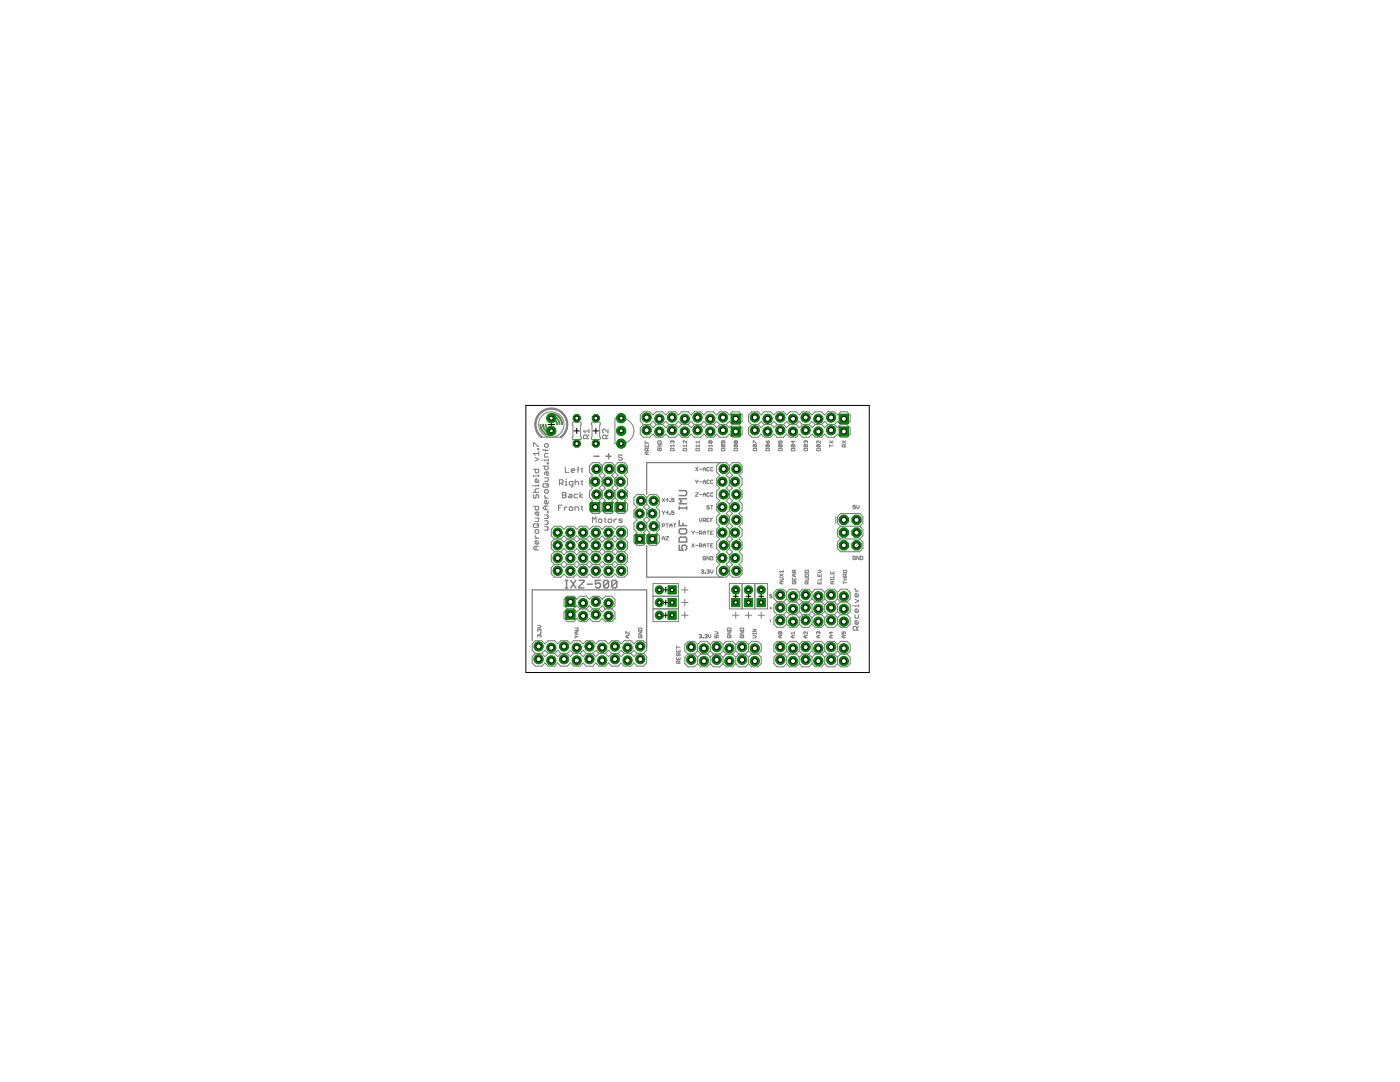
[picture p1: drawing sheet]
<svg xmlns="http://www.w3.org/2000/svg" width="279mm" height="216mm" viewBox="0 0 279 216" stroke-linecap="round" stroke-linejoin="round" font-family="sans-serif">
<g fill="#7f7f7f" stroke="#7f7f7f" stroke-width=".21">
<path d="M106.8 109.7h.7z"/>
<path d="M106.4 109.4l.4 .3z"/>
<path d="M106.8 109l-.4 .4z"/>
<path d="M106.8 109h.7z"/>
<path d="M107 109v.7z"/>
<path d="M107.5 108v.4z"/>
<path d="M107.5 108.4l-.2 .2z"/>
<path d="M107 108.6h.3z"/>
<path d="M106.8 108.4l.2 .2z"/>
<path d="M106.8 108v.4z"/>
<path d="M107 107.8l-.2 .2z"/>
<path d="M107 107.8h.1z"/>
<path d="M107.1 107.8v.8z"/>
<path d="M106.8 107.4h.7z"/>
<path d="M106.8 107l.3 .4z"/>
<path d="M106.8 106.8v.2z"/>
<path d="M107.5 105.9v.3z"/>
<path d="M107.3 105.7l.2 .2z"/>
<path d="M107 105.7h.3z"/>
<path d="M107 105.7l-.2 .2z"/>
<path d="M106.8 105.9v.3z"/>
<path d="M106.8 106.2l.2 .2z"/>
<path d="M107 106.4h.3z"/>
<path d="M107.5 106.2l-.2 .2z"/>
<path d="M106.6 105.2h.7z"/>
<path d="M106.4 105.1l.2 .1z"/>
<path d="M106.4 104.7v.4z"/>
<path d="M106.4 104.7l.2-.2z"/>
<path d="M106.6 104.5h.7z"/>
<path d="M107.3 104.5l.2 .2z"/>
<path d="M107.5 104.7v.4z"/>
<path d="M107.5 105.1l-.2 .1z"/>
<path d="M107.1 104.9l.4-.4z"/>
<path d="M106.8 104.1h.5z"/>
<path d="M107.3 104.1l.2-.2z"/>
<path d="M107.5 103.4v.5z"/>
<path d="M106.8 103.4h.7z"/>
<path d="M106.8 102.4v.3z"/>
<path d="M107 102.2l-.2 .2z"/>
<path d="M107 102.2h.5z"/>
<path d="M107.5 102.2v.5z"/>
<path d="M107.5 102.7l-.2 .2z"/>
<path d="M107.1 102.7l.2 .2z"/>
<path d="M107.1 102.2v.5z"/>
<path d="M106.4 101h1.1z"/>
<path d="M107.5 101v.6z"/>
<path d="M107.5 101.6l-.2 .1z"/>
<path d="M107 101.7h.3z"/>
<path d="M106.8 101.6l.2 .1z"/>
<path d="M106.8 101v.6z"/>
<path d="M106.6 98.7l-.2 .2z"/>
<path d="M106.4 98.9v.3z"/>
<path d="M106.4 99.2l.2 .2z"/>
<path d="M106.6 99.4h.2z"/>
<path d="M106.8 99.4l.2-.2z"/>
<path d="M107 98.9v.3z"/>
<path d="M107 98.9l.1-.2z"/>
<path d="M107.1 98.7h.2z"/>
<path d="M107.3 98.7l.2 .2z"/>
<path d="M107.5 98.9v.3z"/>
<path d="M107.5 99.2l-.2 .2z"/>
<path d="M106.4 98.2h1.1z"/>
<path d="M106.8 98.1l.2 .1z"/>
<path d="M106.8 97.7v.4z"/>
<path d="M106.8 97.7l.2-.2z"/>
<path d="M107 97.5h.5z"/>
<path d="M106.8 96.9v.2z"/>
<path d="M106.8 96.9h.7z"/>
<path d="M107.5 96.7v.4z"/>
<path d="M106.3 96.9h.1z"/>
<path d="M107.5 95.8v.3z"/>
<path d="M107.5 96.1l-.2 .2z"/>
<path d="M107 96.3h.3z"/>
<path d="M106.8 96.1l.2 .2z"/>
<path d="M106.8 95.8v.3z"/>
<path d="M106.8 95.8l.2-.2z"/>
<path d="M107 95.6h.1z"/>
<path d="M107.1 95.6v.7z"/>
<path d="M106.4 95v.1z"/>
<path d="M106.4 95h1.1z"/>
<path d="M107.5 94.8v.3z"/>
<path d="M106.4 93.6h1.1z"/>
<path d="M107.5 93.6v.6z"/>
<path d="M107.5 94.2l-.2 .1z"/>
<path d="M107 94.3h.3z"/>
<path d="M106.8 94.2l.2 .1z"/>
<path d="M106.8 93.6v.6z"/>
<path d="M106.8 92l.7-.3z"/>
<path d="M106.8 91.3l.7 .4z"/>
<path d="M106.4 90.5l.4 .3z"/>
<path d="M106.4 90.5h1.1z"/>
<path d="M107.5 90.1v.7z"/>
<path d="M107.3 89.7h.2z"/>
<path d="M107.3 89.5v.2z"/>
<path d="M107.3 89.5h.2z"/>
<path d="M107.5 89.5v.2z"/>
<path d="M106.4 88.4v.7z"/>
<path d="M106.4 88.4h.2z"/>
<path d="M106.6 88.4l.7 .7z"/>
<path d="M107.3 89.1h.2z"/>
<path d="M111.5 100.8v1.1z"/>
<path d="M111.5 100.8h.7z"/>
<path d="M111.5 101.3h.3z"/>
<path d="M112.6 101.2v.7z"/>
<path d="M112.6 101.5l.4-.3z"/>
<path d="M113 101.2h.2z"/>
<path d="M113.8 101.9h.3z"/>
<path d="M114.1 101.9l.2-.2z"/>
<path d="M114.3 101.3v.4z"/>
<path d="M114.1 101.2l.2 .1z"/>
<path d="M113.8 101.2h.3z"/>
<path d="M113.6 101.3l.2-.1z"/>
<path d="M113.6 101.3v.4z"/>
<path d="M113.6 101.7l.2 .2z"/>
<path d="M114.8 101.2v.7z"/>
<path d="M114.8 101.2h.5z"/>
<path d="M115.3 101.2l.2 .1z"/>
<path d="M115.5 101.3v.6z"/>
<path d="M116.1 101v.7z"/>
<path d="M116.1 101.7l.2 .2z"/>
<path d="M116 101.2h.3z"/>
<path d="M112.2 98.3v1z"/>
<path d="M112.2 98.3h.6z"/>
<path d="M112.8 98.3l.1 .1z"/>
<path d="M112.9 98.4v.2z"/>
<path d="M112.9 98.6l-.1 .2z"/>
<path d="M112.8 98.8l.1 .2z"/>
<path d="M112.9 99v.1z"/>
<path d="M112.9 99.1l-.1 .2z"/>
<path d="M112.2 99.3h.6z"/>
<path d="M112.2 98.8h.6z"/>
<path d="M113.6 98.6h.3z"/>
<path d="M113.9 98.6l.2 .2z"/>
<path d="M114.1 98.8v.5z"/>
<path d="M113.6 99.3h.5z"/>
<path d="M113.4 99.1l.2 .2z"/>
<path d="M113.4 99.1l.2-.1z"/>
<path d="M113.6 99h.5z"/>
<path d="M114.8 98.6h.5z"/>
<path d="M114.6 98.8l.2-.2z"/>
<path d="M114.6 98.8v.3z"/>
<path d="M114.6 99.1l.2 .2z"/>
<path d="M114.8 99.3h.5z"/>
<path d="M115.7 98.3v1z"/>
<path d="M115.7 99l.6 .3z"/>
<path d="M115.7 99l.6-.4z"/>
<path d="M111.7 95.7v1.1z"/>
<path d="M111.7 95.7h.5z"/>
<path d="M112.2 95.7l.2 .2z"/>
<path d="M112.4 95.9v.3z"/>
<path d="M112.4 96.2l-.2 .2z"/>
<path d="M111.7 96.4h.5z"/>
<path d="M112 96.4l.4 .4z"/>
<path d="M112.8 96.1h.2z"/>
<path d="M113 96.1v.7z"/>
<path d="M112.8 96.8h.4z"/>
<path d="M113 95.5v.2z"/>
<path d="M114 97.1h.1z"/>
<path d="M114.1 97.1l.2-.1z"/>
<path d="M114.3 96.1v.9z"/>
<path d="M113.8 96.1h.5z"/>
<path d="M113.6 96.2l.2-.1z"/>
<path d="M113.6 96.2v.4z"/>
<path d="M113.6 96.6l.2 .2z"/>
<path d="M113.8 96.8h.5z"/>
<path d="M114.8 95.7v1.1z"/>
<path d="M114.8 96.2l.2-.1z"/>
<path d="M115 96.1h.3z"/>
<path d="M115.3 96.1l.2 .1z"/>
<path d="M115.5 96.2v.6z"/>
<path d="M116.1 95.9v.7z"/>
<path d="M116.1 96.6l.2 .2z"/>
<path d="M116 96.1h.3z"/>
<path d="M112.8 93.2v1.1z"/>
<path d="M112.8 94.3h.7z"/>
<path d="M114.2 94.3h.3z"/>
<path d="M114 94.1l.2 .2z"/>
<path d="M114 93.7v.4z"/>
<path d="M114 93.7l.2-.2z"/>
<path d="M114.2 93.5h.3z"/>
<path d="M114.5 93.5l.2 .2z"/>
<path d="M114.7 93.7v.2z"/>
<path d="M114 93.9h.7z"/>
<path d="M115.3 93.4v.9z"/>
<path d="M115.3 93.4l.2-.2z"/>
<path d="M115.2 93.7h.3z"/>
<path d="M116.1 93.4v.7z"/>
<path d="M116.1 94.1l.2 .2z"/>
<path d="M116 93.5h.3z"/>
<path d="M118.2 103.2v1.1z"/>
<path d="M118.2 103.2l.4 .4z"/>
<path d="M118.6 103.6l.4-.4z"/>
<path d="M119 103.2v1.1z"/>
<path d="M119.6 104.3h.4z"/>
<path d="M120 104.3l.1-.2z"/>
<path d="M120.1 103.7v.4z"/>
<path d="M120 103.6l.1 .1z"/>
<path d="M119.6 103.6h.4z"/>
<path d="M119.6 103.6l-.2 .1z"/>
<path d="M119.4 103.7v.4z"/>
<path d="M119.4 104.1l.2 .2z"/>
<path d="M120.8 103.4v.7z"/>
<path d="M120.8 104.1l.1 .2z"/>
<path d="M120.6 103.6h.3z"/>
<path d="M121.5 104.3h.4z"/>
<path d="M121.9 104.3l.2-.2z"/>
<path d="M122.1 103.7v.4z"/>
<path d="M121.9 103.6l.2 .1z"/>
<path d="M121.5 103.6h.4z"/>
<path d="M121.5 103.6l-.1 .1z"/>
<path d="M121.4 103.7v.4z"/>
<path d="M121.4 104.1l.1 .2z"/>
<path d="M122.5 103.6v.7z"/>
<path d="M122.5 103.9l.4-.3z"/>
<path d="M122.9 103.6h.2z"/>
<path d="M123.5 104.3h.5z"/>
<path d="M124 104.3l.2-.2z"/>
<path d="M124 103.9l.2 .2z"/>
<path d="M123.7 103.9h.3z"/>
<path d="M123.5 103.7l.2 .2z"/>
<path d="M123.7 103.6l-.2 .1z"/>
<path d="M123.7 103.6h.5z"/>
<path d="M170.3 125.7h1z"/>
<path d="M170.3 125.2v.5z"/>
<path d="M170.5 125l-.2 .2z"/>
<path d="M170.5 125h.3z"/>
<path d="M170.8 125l.2 .2z"/>
<path d="M171 125.2v.5z"/>
<path d="M171.3 125l-.3 .4z"/>
<path d="M171.3 124v.4z"/>
<path d="M171.3 124.4l-.1 .2z"/>
<path d="M170.8 124.6h.4z"/>
<path d="M170.6 124.4l.2 .2z"/>
<path d="M170.6 124v.4z"/>
<path d="M170.6 124l.2-.2z"/>
<path d="M170.8 123.8h.2z"/>
<path d="M171 123.8v.8z"/>
<path d="M170.6 122.7v.5z"/>
<path d="M170.6 123.2l.2 .2z"/>
<path d="M170.8 123.4h.4z"/>
<path d="M171.2 123.4l.1-.2z"/>
<path d="M171.3 122.7v.5z"/>
<path d="M171.3 121.7v.3z"/>
<path d="M171.3 122l-.1 .2z"/>
<path d="M170.8 122.2h.4z"/>
<path d="M170.6 122l.2 .2z"/>
<path d="M170.6 121.7v.3z"/>
<path d="M170.6 121.7l.2-.2z"/>
<path d="M170.8 121.5h.2z"/>
<path d="M171 121.5v.7z"/>
<path d="M170.6 120.9v.2z"/>
<path d="M170.6 120.9h.7z"/>
<path d="M171.3 120.7v.4z"/>
<path d="M170.1 120.9h.2z"/>
<path d="M170.6 120.3l.7-.4z"/>
<path d="M170.6 119.6l.7 .3z"/>
<path d="M171.3 118.6v.3z"/>
<path d="M171.3 118.9l-.1 .2z"/>
<path d="M170.8 119.1h.4z"/>
<path d="M170.6 118.9l.2 .2z"/>
<path d="M170.6 118.6v.3z"/>
<path d="M170.8 118.4l-.2 .2z"/>
<path d="M170.8 118.4h.2z"/>
<path d="M171 118.4v.7z"/>
<path d="M170.6 117.9h.7z"/>
<path d="M170.6 117.6l.4 .3z"/>
<path d="M170.6 117.4v.2z"/>
<path d="M108.7 105.8h.5z"/>
<path d="M109.2 105.8l.2-.2z"/>
<path d="M109.2 105.4l.2 .2z"/>
<path d="M109.2 105.4l.2-.1z"/>
<path d="M109.2 105.1l.2 .2z"/>
<path d="M108.7 105.1h.5z"/>
<path d="M108.7 104.6h.5z"/>
<path d="M109.2 104.6l.2-.1z"/>
<path d="M109.2 104.3l.2 .2z"/>
<path d="M109.2 104.3l.2-.2z"/>
<path d="M109.2 103.9l.2 .2z"/>
<path d="M108.7 103.9h.5z"/>
<path d="M108.7 103.5h.5z"/>
<path d="M109.4 103.3l-.2 .2z"/>
<path d="M109.2 103.1l.2 .2z"/>
<path d="M109.4 102.9l-.2 .2z"/>
<path d="M109.2 102.7l.2 .2z"/>
<path d="M108.7 102.7h.5z"/>
<path d="M109.2 102.3h.2z"/>
<path d="M109.2 102.1v.2z"/>
<path d="M109.2 102.1h.2z"/>
<path d="M109.4 102.1v.2z"/>
<path d="M108.7 101.7h.7z"/>
<path d="M108.4 101.3l.3 .4z"/>
<path d="M108.7 101l-.3 .3z"/>
<path d="M108.7 101h.7z"/>
<path d="M108.9 101v.7z"/>
<path d="M109.4 100v.4z"/>
<path d="M109.4 100.4l-.2 .1z"/>
<path d="M108.9 100.5h.3z"/>
<path d="M108.7 100.4l.2 .1z"/>
<path d="M108.7 100v.4z"/>
<path d="M108.7 100l.2-.2z"/>
<path d="M108.9 99.8h.2z"/>
<path d="M109.1 99.8v.7z"/>
<path d="M108.7 99.4h.7z"/>
<path d="M108.7 99l.4 .4z"/>
<path d="M108.7 98.8v.2z"/>
<path d="M109.4 97.9v.3z"/>
<path d="M109.2 97.7l.2 .2z"/>
<path d="M108.9 97.7h.3z"/>
<path d="M108.7 97.9l.2-.2z"/>
<path d="M108.7 97.9v.3z"/>
<path d="M108.7 98.2l.2 .2z"/>
<path d="M108.9 98.4h.3z"/>
<path d="M109.4 98.2l-.2 .2z"/>
<path d="M108.5 97.2h.7z"/>
<path d="M108.4 97l.1 .2z"/>
<path d="M108.4 96.7v.3z"/>
<path d="M108.4 96.7l.1-.2z"/>
<path d="M108.5 96.5h.7z"/>
<path d="M109.2 96.5l.2 .2z"/>
<path d="M109.4 96.7v.3z"/>
<path d="M109.4 97l-.2 .2z"/>
<path d="M109.1 96.9l.3-.4z"/>
<path d="M108.7 96.1h.5z"/>
<path d="M109.2 96.1l.2-.2z"/>
<path d="M109.4 95.4v.5z"/>
<path d="M108.7 95.4h.7z"/>
<path d="M108.7 94.4v.3z"/>
<path d="M108.9 94.2l-.2 .2z"/>
<path d="M108.9 94.2h.5z"/>
<path d="M109.4 94.2v.5z"/>
<path d="M109.4 94.7l-.2 .2z"/>
<path d="M109.1 94.7l.1 .2z"/>
<path d="M109.1 94.2v.5z"/>
<path d="M108.4 93h1z"/>
<path d="M109.4 93v.5z"/>
<path d="M109.4 93.5l-.2 .2z"/>
<path d="M108.9 93.7h.3z"/>
<path d="M108.7 93.5l.2 .2z"/>
<path d="M108.7 93v.5z"/>
<path d="M109.2 92.6h.2z"/>
<path d="M109.2 92.4v.2z"/>
<path d="M109.2 92.4h.2z"/>
<path d="M109.4 92.4v.2z"/>
<path d="M108.7 91.8v.2z"/>
<path d="M108.7 91.8h.7z"/>
<path d="M109.4 91.6v.4z"/>
<path d="M108.2 91.8h.2z"/>
<path d="M108.7 91.2h.7z"/>
<path d="M108.7 90.7v.5z"/>
<path d="M108.7 90.7l.2-.2z"/>
<path d="M108.9 90.5h.5z"/>
<path d="M108.5 89.9h.9z"/>
<path d="M108.4 89.7l.1 .2z"/>
<path d="M108.9 89.7v.3z"/>
<path d="M109.4 88.7v.4z"/>
<path d="M109.2 88.5l.2 .2z"/>
<path d="M108.9 88.5h.3z"/>
<path d="M108.7 88.7l.2-.2z"/>
<path d="M108.7 88.7v.4z"/>
<path d="M108.7 89.1l.2 .1z"/>
<path d="M108.9 89.2h.3z"/>
<path d="M109.2 89.2l.2-.1z"/>
<path d="M124 90.8l.2 .2z"/>
<path d="M123.6 90.8h.4z"/>
<path d="M123.6 90.8l-.2 .2z"/>
<path d="M123.4 91v.1z"/>
<path d="M123.4 91.1l.2 .2z"/>
<path d="M123.6 91.3h.4z"/>
<path d="M124 91.3l.2 .2z"/>
<path d="M124.2 91.5v.2z"/>
<path d="M124.2 91.7l-.2 .1z"/>
<path d="M123.6 91.8h.4z"/>
<path d="M123.4 91.7l.2 .1z"/>
<path d="M116.5 87.5h1z"/>
<path d="M116.5 87v.5z"/>
<path d="M116.6 86.8l-.1 .2z"/>
<path d="M116.6 86.8h.4z"/>
<path d="M117 86.8l.2 .2z"/>
<path d="M117.2 87v.5z"/>
<path d="M117.5 86.8l-.3 .4z"/>
<path d="M116.5 86l.3 .4z"/>
<path d="M116.5 86h1z"/>
<path d="M117.5 85.6v.8z"/>
<path d="M120.3 87.5h1z"/>
<path d="M120.3 87v.5z"/>
<path d="M120.5 86.8l-.2 .2z"/>
<path d="M120.5 86.8h.3z"/>
<path d="M120.8 86.8l.2 .2z"/>
<path d="M121 87v.5z"/>
<path d="M121.3 86.8l-.3 .4z"/>
<path d="M121.3 85.6v.8z"/>
<path d="M120.6 85.6l.7 .8z"/>
<path d="M120.5 85.6h.1z"/>
<path d="M120.3 85.8l.2-.2z"/>
<path d="M120.3 85.8v.4z"/>
<path d="M120.3 86.2l.2 .2z"/>
<path d="M145.6 108.2v1.3z"/>
<path d="M145.6 109.5l-.7 .6z"/>
<path d="M143 109.5l.7 .6z"/>
<path d="M144.9 105l.7 .6z"/>
<path d="M145.6 105.6v1.3z"/>
<path d="M145.6 106.9l-.7 .6z"/>
<path d="M143 106.9l.7 .6z"/>
<path d="M143 105.6v1.3z"/>
<path d="M143 105.6l.7-.6z"/>
<path d="M144.9 107.5l.7 .7z"/>
<path d="M143.7 107.5l-.7 .7z"/>
<path d="M143 108.2v1.3z"/>
<path d="M145.6 100.6v1.2z"/>
<path d="M145.6 101.8l-.7 .7z"/>
<path d="M143 101.8l.7 .7z"/>
<path d="M144.9 102.5l.7 .6z"/>
<path d="M145.6 103.1v1.3z"/>
<path d="M145.6 104.4l-.7 .6z"/>
<path d="M143 104.4l.7 .6z"/>
<path d="M143 103.1v1.3z"/>
<path d="M143 103.1l.7-.6z"/>
<path d="M144.9 97.4l.7 .6z"/>
<path d="M145.6 98v1.3z"/>
<path d="M145.6 99.3l-.7 .6z"/>
<path d="M143 99.3l.7 .6z"/>
<path d="M143 98v1.3z"/>
<path d="M143 98l.7-.6z"/>
<path d="M144.9 99.9l.7 .7z"/>
<path d="M143.7 99.9l-.7 .7z"/>
<path d="M143 100.6v1.2z"/>
<path d="M145.6 92.9v1.3z"/>
<path d="M145.6 94.2l-.7 .6z"/>
<path d="M143 94.2l.7 .6z"/>
<path d="M144.9 94.8l.7 .7z"/>
<path d="M145.6 95.5v1.3z"/>
<path d="M145.6 96.8l-.7 .6z"/>
<path d="M143 96.8l.7 .6z"/>
<path d="M143 95.5v1.3z"/>
<path d="M143 95.5l.7-.7z"/>
<path d="M143.7 92.3h1.2z"/>
<path d="M144.9 92.3l.7 .6z"/>
<path d="M143.7 92.3l-.7 .6z"/>
<path d="M143 92.9v1.3z"/>
<path d="M145.6 110.7v1.3z"/>
<path d="M145.6 112l-.7 .6z"/>
<path d="M143 112l.7 .6z"/>
<path d="M144.9 110.1l.7 .6z"/>
<path d="M143.7 110.1l-.7 .6z"/>
<path d="M143 110.7v1.3z"/>
<path d="M145.6 113.3v1.2z"/>
<path d="M145.6 114.5l-.7 .7z"/>
<path d="M143 114.5l.7 .7z"/>
<path d="M144.9 112.6l.7 .7z"/>
<path d="M143.7 112.6l-.7 .7z"/>
<path d="M143 113.3v1.2z"/>
<path d="M143.7 115.2h1.2z"/>
<path d="M122.7 92.9v1.3z"/>
<path d="M123.3 92.3l-.6 .6z"/>
<path d="M124.6 92.3l.6 .6z"/>
<path d="M122.7 96.8l.6 .6z"/>
<path d="M122.7 95.5v1.3z"/>
<path d="M123.3 94.8l-.6 .7z"/>
<path d="M124.6 94.8l.6 .7z"/>
<path d="M125.2 95.5v1.3z"/>
<path d="M125.2 96.8l-.6 .6z"/>
<path d="M122.7 94.2l.6 .6z"/>
<path d="M124.6 94.8l.6-.6z"/>
<path d="M125.2 92.9v1.3z"/>
<path d="M122.7 100.6v1.2z"/>
<path d="M123.3 99.9l-.6 .7z"/>
<path d="M124.6 99.9l.6 .7z"/>
<path d="M122.7 99.3l.6 .6z"/>
<path d="M122.7 98v1.3z"/>
<path d="M123.3 97.4l-.6 .6z"/>
<path d="M124.6 97.4l.6 .6z"/>
<path d="M125.2 98v1.3z"/>
<path d="M125.2 99.3l-.6 .6z"/>
<path d="M123.3 102.5h1.3z"/>
<path d="M122.7 101.8l.6 .7z"/>
<path d="M124.6 102.5l.6-.7z"/>
<path d="M125.2 100.6v1.2z"/>
<path d="M123.3 92.3h1.3z"/>
<path d="M117.6 92.9v1.3z"/>
<path d="M117.6 92.9l.7-.6z"/>
<path d="M119.5 92.3l.7 .6z"/>
<path d="M117.6 96.8l.7 .6z"/>
<path d="M117.6 95.5v1.3z"/>
<path d="M117.6 95.5l.7-.7z"/>
<path d="M119.5 94.8l.7 .7z"/>
<path d="M120.2 95.5v1.3z"/>
<path d="M120.2 96.8l-.7 .6z"/>
<path d="M117.6 94.2l.7 .6z"/>
<path d="M119.5 94.8l.7-.6z"/>
<path d="M120.2 92.9v1.3z"/>
<path d="M117.6 100.6v1.2z"/>
<path d="M117.6 100.6l.7-.7z"/>
<path d="M119.5 99.9l.7 .7z"/>
<path d="M117.6 99.3l.7 .6z"/>
<path d="M117.6 98v1.3z"/>
<path d="M117.6 98l.7-.6z"/>
<path d="M119.5 97.4l.7 .6z"/>
<path d="M120.2 98v1.3z"/>
<path d="M120.2 99.3l-.7 .6z"/>
<path d="M118.3 102.5h1.2z"/>
<path d="M117.6 101.8l.7 .7z"/>
<path d="M119.5 102.5l.7-.7z"/>
<path d="M120.2 100.6v1.2z"/>
<path d="M118.3 92.3h1.2z"/>
<path d="M169.7 119.5l-.7 .6z"/>
<path d="M167.8 120.1h1.2z"/>
<path d="M167.1 119.5l.7 .6z"/>
<path d="M167.1 119.5l-.6 .6z"/>
<path d="M165.2 120.1h1.3z"/>
<path d="M164.6 119.5l.6 .6z"/>
<path d="M164.6 119.5l-.6 .6z"/>
<path d="M162.7 120.1h1.3z"/>
<path d="M162.1 119.5l.6 .6z"/>
<path d="M162.1 119.5l-.7 .6z"/>
<path d="M160.1 120.1h1.3z"/>
<path d="M159.5 119.5l.6 .6z"/>
<path d="M159.5 119.5l-.6 .6z"/>
<path d="M157.6 120.1h1.3z"/>
<path d="M157 119.5l.6 .6z"/>
<path d="M157 119.5l-.6 .6z"/>
<path d="M155.1 120.1h1.3z"/>
<path d="M154.5 119.5l.6 .6z"/>
<path d="M154.5 118.2v1.3z"/>
<path d="M154.5 118.2l.6-.6z"/>
<path d="M155.1 117.6h1.3z"/>
<path d="M156.4 117.6l.6 .6z"/>
<path d="M157 118.2l.6-.6z"/>
<path d="M157.6 117.6h1.3z"/>
<path d="M158.9 117.6l.6 .6z"/>
<path d="M159.5 118.2l.6-.6z"/>
<path d="M160.1 117.6h1.3z"/>
<path d="M161.4 117.6l.7 .6z"/>
<path d="M162.1 118.2l.6-.6z"/>
<path d="M162.7 117.6h1.3z"/>
<path d="M164 117.6l.6 .6z"/>
<path d="M164.6 118.2l.6-.6z"/>
<path d="M165.2 117.6h1.3z"/>
<path d="M166.5 117.6l.6 .6z"/>
<path d="M167.1 118.2l.7-.6z"/>
<path d="M167.8 117.6h1.2z"/>
<path d="M169 117.6l.7 .6z"/>
<path d="M169.7 118.2v1.3z"/>
<path d="M167.1 118.2v1.3z"/>
<path d="M164.6 118.2v1.3z"/>
<path d="M162.1 118.2v1.3z"/>
<path d="M159.5 118.2v1.3z"/>
<path d="M157 118.2v1.3z"/>
<path d="M108.1 87.2h3.8z"/>
<path d="M167.8 102.5l-.7 .6z"/>
<path d="M167.1 104.4l.7 .6z"/>
<path d="M167.8 105l-.7 .6z"/>
<path d="M167.1 106.9l.7 .6z"/>
<path d="M167.8 107.5l-.7 .7z"/>
<path d="M167.1 109.5l.7 .6z"/>
<path d="M167.8 102.5h3.8z"/>
<path d="M171.6 102.5l.6 .6z"/>
<path d="M172.2 103.1v1.3z"/>
<path d="M172.2 104.4l-.6 .6z"/>
<path d="M171.6 105l.6 .6z"/>
<path d="M172.2 105.6v1.3z"/>
<path d="M172.2 106.9l-.6 .6z"/>
<path d="M171.6 107.5l.6 .7z"/>
<path d="M172.2 108.2v1.3z"/>
<path d="M172.2 109.5l-.6 .6z"/>
<path d="M167.8 105h3.8z"/>
<path d="M167.8 107.5h3.8z"/>
<path d="M167.8 110.1h3.8z"/>
<path d="M167.1 108.2v1.3z"/>
<path d="M167.1 105.6v1.3z"/>
<path d="M167.1 103.1v1.3z"/>
<path d="M166.8 103.1v1.3z"/>
<path d="M120.2 92.9l.6-.6z"/>
<path d="M122.1 92.3l.6 .6z"/>
<path d="M120.2 96.8l.6 .6z"/>
<path d="M120.2 95.5l.6-.7z"/>
<path d="M122.1 94.8l.6 .7z"/>
<path d="M122.7 96.8l-.6 .6z"/>
<path d="M120.2 94.2l.6 .6z"/>
<path d="M122.1 94.8l.6-.6z"/>
<path d="M120.2 100.6l.6-.7z"/>
<path d="M122.1 99.9l.6 .7z"/>
<path d="M120.2 99.3l.6 .6z"/>
<path d="M120.2 98l.6-.6z"/>
<path d="M122.1 97.4l.6 .6z"/>
<path d="M122.7 99.3l-.6 .6z"/>
<path d="M120.8 102.5h1.3z"/>
<path d="M120.2 101.8l.6 .7z"/>
<path d="M122.1 102.5l.6-.7z"/>
<path d="M120.8 92.3h1.3z"/>
<path d="M131 84.7h1.2z"/>
<path d="M130.3 84.1l.7 .6z"/>
<path d="M130.3 82.8l.7-.6z"/>
<path d="M135.4 84.1l-.6 .6z"/>
<path d="M133.5 84.7h1.3z"/>
<path d="M132.9 84.1l.6 .6z"/>
<path d="M132.9 82.8l.6-.6z"/>
<path d="M133.5 82.2h1.3z"/>
<path d="M134.8 82.2l.6 .6z"/>
<path d="M132.2 84.7l.7-.6z"/>
<path d="M132.2 82.2l.7 .6z"/>
<path d="M131 82.2h1.2z"/>
<path d="M138.6 84.7h1.2z"/>
<path d="M137.9 84.1l.7 .6z"/>
<path d="M137.9 82.8l.7-.6z"/>
<path d="M137.9 84.1l-.6 .6z"/>
<path d="M136 84.7h1.3z"/>
<path d="M135.4 84.1l.6 .6z"/>
<path d="M135.4 82.8l.6-.6z"/>
<path d="M136 82.2h1.3z"/>
<path d="M137.3 82.2l.6 .6z"/>
<path d="M143 84.1l-.6 .6z"/>
<path d="M141.1 84.7h1.3z"/>
<path d="M140.5 84.1l.6 .6z"/>
<path d="M140.5 82.8l.6-.6z"/>
<path d="M141.1 82.2h1.3z"/>
<path d="M142.4 82.2l.6 .6z"/>
<path d="M139.8 84.7l.7-.6z"/>
<path d="M139.8 82.2l.7 .6z"/>
<path d="M138.6 82.2h1.2z"/>
<path d="M146.2 84.7h1.3z"/>
<path d="M145.6 84.1l.6 .6z"/>
<path d="M145.6 82.8l.6-.6z"/>
<path d="M145.6 84.1l-.7 .6z"/>
<path d="M143.7 84.7h1.2z"/>
<path d="M143 84.1l.7 .6z"/>
<path d="M143 82.8l.7-.6z"/>
<path d="M143.7 82.2h1.2z"/>
<path d="M144.9 82.2l.7 .6z"/>
<path d="M148.1 82.8v1.3z"/>
<path d="M147.5 84.7l.6-.6z"/>
<path d="M147.5 82.2l.6 .6z"/>
<path d="M146.2 82.2h1.3z"/>
<path d="M128.4 84.7h1.3z"/>
<path d="M127.8 84.1l.6 .6z"/>
<path d="M127.8 82.8v1.3z"/>
<path d="M127.8 82.8l.6-.6z"/>
<path d="M129.7 84.7l.6-.6z"/>
<path d="M129.7 82.2l.6 .6z"/>
<path d="M128.4 82.2h1.3z"/>
<path d="M152.5 84.7h1.3z"/>
<path d="M151.9 84.1l.6 .6z"/>
<path d="M151.9 82.8l.6-.6z"/>
<path d="M157 84.1l-.6 .6z"/>
<path d="M155.1 84.7h1.3z"/>
<path d="M154.5 84.1l.6 .6z"/>
<path d="M154.5 82.8l.6-.6z"/>
<path d="M155.1 82.2h1.3z"/>
<path d="M156.4 82.2l.6 .6z"/>
<path d="M153.8 84.7l.7-.6z"/>
<path d="M153.8 82.2l.7 .6z"/>
<path d="M152.5 82.2h1.3z"/>
<path d="M160.1 84.7h1.3z"/>
<path d="M159.5 84.1l.6 .6z"/>
<path d="M159.5 82.8l.6-.6z"/>
<path d="M159.5 84.1l-.6 .6z"/>
<path d="M157.6 84.7h1.3z"/>
<path d="M157 84.1l.6 .6z"/>
<path d="M157 82.8l.6-.6z"/>
<path d="M157.6 82.2h1.3z"/>
<path d="M158.9 82.2l.6 .6z"/>
<path d="M164.6 84.1l-.6 .6z"/>
<path d="M162.7 84.7h1.3z"/>
<path d="M162.1 84.1l.6 .6z"/>
<path d="M162.1 82.8l.6-.6z"/>
<path d="M162.7 82.2h1.3z"/>
<path d="M164 82.2l.6 .6z"/>
<path d="M161.4 84.7l.7-.6z"/>
<path d="M161.4 82.2l.7 .6z"/>
<path d="M160.1 82.2h1.3z"/>
<path d="M167.8 84.7h1.2z"/>
<path d="M167.1 84.1l.7 .6z"/>
<path d="M167.1 82.8l.7-.6z"/>
<path d="M167.1 84.1l-.6 .6z"/>
<path d="M165.2 84.7h1.3z"/>
<path d="M164.6 84.1l.6 .6z"/>
<path d="M164.6 82.8l.6-.6z"/>
<path d="M165.2 82.2h1.3z"/>
<path d="M166.5 82.2l.6 .6z"/>
<path d="M169.7 82.8v1.3z"/>
<path d="M169 84.7l.7-.6z"/>
<path d="M169 82.2l.7 .6z"/>
<path d="M167.8 82.2h1.2z"/>
<path d="M150 84.7h1.3z"/>
<path d="M149.4 84.1l.6 .6z"/>
<path d="M149.4 82.8v1.3z"/>
<path d="M149.4 82.8l.6-.6z"/>
<path d="M151.3 84.7l.6-.6z"/>
<path d="M151.3 82.2l.6 .6z"/>
<path d="M150 82.2h1.3z"/>
<path d="M154.5 131.1l.6-.6z"/>
<path d="M155.1 130.5h1.3z"/>
<path d="M156.4 130.5l.6 .6z"/>
<path d="M157 131.1l.6-.6z"/>
<path d="M157.6 130.5h1.3z"/>
<path d="M158.9 130.5l.6 .6z"/>
<path d="M159.5 131.1l.6-.6z"/>
<path d="M160.1 130.5h1.3z"/>
<path d="M161.4 130.5l.7 .6z"/>
<path d="M162.1 131.1l.6-.6z"/>
<path d="M162.7 130.5h1.3z"/>
<path d="M164 130.5l.6 .6z"/>
<path d="M164.6 131.1l.6-.6z"/>
<path d="M165.2 130.5h1.3z"/>
<path d="M166.5 130.5l.6 .6z"/>
<path d="M167.1 131.1l.7-.6z"/>
<path d="M167.8 130.5h1.2z"/>
<path d="M169 130.5l.7 .6z"/>
<path d="M169.7 131.1v1.3z"/>
<path d="M169.7 132.4l-.7 .7z"/>
<path d="M167.8 133.1h1.2z"/>
<path d="M167.1 132.4l.7 .7z"/>
<path d="M167.1 132.4l-.6 .7z"/>
<path d="M165.2 133.1h1.3z"/>
<path d="M164.6 132.4l.6 .7z"/>
<path d="M164.6 132.4l-.6 .7z"/>
<path d="M162.7 133.1h1.3z"/>
<path d="M162.1 132.4l.6 .7z"/>
<path d="M162.1 132.4l-.7 .7z"/>
<path d="M160.1 133.1h1.3z"/>
<path d="M159.5 132.4l.6 .7z"/>
<path d="M159.5 132.4l-.6 .7z"/>
<path d="M157.6 133.1h1.3z"/>
<path d="M157 132.4l.6 .7z"/>
<path d="M157 132.4l-.6 .7z"/>
<path d="M155.1 133.1h1.3z"/>
<path d="M154.5 132.4l.6 .7z"/>
<path d="M154.5 131.1v1.3z"/>
<path d="M157 131.1v1.3z"/>
<path d="M159.5 131.1v1.3z"/>
<path d="M162.1 131.1v1.3z"/>
<path d="M164.6 131.1v1.3z"/>
<path d="M167.1 131.1v1.3z"/>
<path d="M136.7 131.1l.6-.6z"/>
<path d="M137.3 130.5h1.3z"/>
<path d="M138.6 130.5l.6 .6z"/>
<path d="M139.2 131.1l.6-.6z"/>
<path d="M139.8 130.5h1.3z"/>
<path d="M141.1 130.5l.7 .6z"/>
<path d="M141.8 131.1l.6-.6z"/>
<path d="M142.4 130.5h1.3z"/>
<path d="M143.7 130.5l.6 .6z"/>
<path d="M144.3 131.1l.6-.6z"/>
<path d="M144.9 130.5h1.3z"/>
<path d="M146.2 130.5l.6 .6z"/>
<path d="M146.8 131.1l.7-.6z"/>
<path d="M147.5 130.5h1.2z"/>
<path d="M148.7 130.5l.7 .6z"/>
<path d="M149.4 131.1l.6-.6z"/>
<path d="M150 130.5h1.3z"/>
<path d="M151.3 130.5l.6 .6z"/>
<path d="M151.9 131.1v1.3z"/>
<path d="M151.9 132.4l-.6 .7z"/>
<path d="M150 133.1h1.3z"/>
<path d="M149.4 132.4l.6 .7z"/>
<path d="M149.4 132.4l-.7 .7z"/>
<path d="M147.5 133.1h1.2z"/>
<path d="M146.8 132.4l.7 .7z"/>
<path d="M146.8 132.4l-.6 .7z"/>
<path d="M144.9 133.1h1.3z"/>
<path d="M144.3 132.4l.6 .7z"/>
<path d="M144.3 132.4l-.6 .7z"/>
<path d="M142.4 133.1h1.3z"/>
<path d="M141.8 132.4l.6 .7z"/>
<path d="M141.8 132.4l-.7 .7z"/>
<path d="M139.8 133.1h1.3z"/>
<path d="M139.2 132.4l.6 .7z"/>
<path d="M139.2 132.4l-.6 .7z"/>
<path d="M137.3 133.1h1.3z"/>
<path d="M136.7 132.4l.6 .7z"/>
<path d="M136.7 131.1v1.3z"/>
<path d="M139.2 131.1v1.3z"/>
<path d="M141.8 131.1v1.3z"/>
<path d="M144.3 131.1v1.3z"/>
<path d="M146.8 131.1v1.3z"/>
<path d="M149.4 131.1v1.3z"/>
<path d="M136.7 128.6l.6-.6z"/>
<path d="M137.3 128h1.3z"/>
<path d="M138.6 128l.6 .6z"/>
<path d="M139.2 128.6l.6-.6z"/>
<path d="M139.8 128h1.3z"/>
<path d="M141.1 128l.7 .6z"/>
<path d="M141.8 128.6l.6-.6z"/>
<path d="M142.4 128h1.3z"/>
<path d="M143.7 128l.6 .6z"/>
<path d="M144.3 128.6l.6-.6z"/>
<path d="M144.9 128h1.3z"/>
<path d="M146.2 128l.6 .6z"/>
<path d="M146.8 128.6l.7-.6z"/>
<path d="M147.5 128h1.2z"/>
<path d="M148.7 128l.7 .6z"/>
<path d="M149.4 128.6l.6-.6z"/>
<path d="M150 128h1.3z"/>
<path d="M151.3 128l.6 .6z"/>
<path d="M151.9 128.6v1.3z"/>
<path d="M151.9 129.9l-.6 .6z"/>
<path d="M149.4 129.9l.6 .6z"/>
<path d="M149.4 129.9l-.7 .6z"/>
<path d="M146.8 129.9l.7 .6z"/>
<path d="M146.8 129.9l-.6 .6z"/>
<path d="M144.3 129.9l.6 .6z"/>
<path d="M144.3 129.9l-.6 .6z"/>
<path d="M141.8 129.9l.6 .6z"/>
<path d="M141.8 129.9l-.7 .6z"/>
<path d="M139.2 129.9l.6 .6z"/>
<path d="M139.2 129.9l-.6 .6z"/>
<path d="M136.7 129.9l.6 .6z"/>
<path d="M136.7 128.6v1.3z"/>
<path d="M139.2 128.6v1.3z"/>
<path d="M141.8 128.6v1.3z"/>
<path d="M144.3 128.6v1.3z"/>
<path d="M146.8 128.6v1.3z"/>
<path d="M149.4 128.6v1.3z"/>
<path d="M154.5 128.6l.6-.6z"/>
<path d="M155.1 128h1.3z"/>
<path d="M156.4 128l.6 .6z"/>
<path d="M157 128.6l.6-.6z"/>
<path d="M157.6 128h1.3z"/>
<path d="M158.9 128l.6 .6z"/>
<path d="M159.5 128.6l.6-.6z"/>
<path d="M160.1 128h1.3z"/>
<path d="M161.4 128l.7 .6z"/>
<path d="M162.1 128.6l.6-.6z"/>
<path d="M162.7 128h1.3z"/>
<path d="M164 128l.6 .6z"/>
<path d="M164.6 128.6l.6-.6z"/>
<path d="M165.2 128h1.3z"/>
<path d="M166.5 128l.6 .6z"/>
<path d="M167.1 128.6l.7-.6z"/>
<path d="M167.8 128h1.2z"/>
<path d="M169 128l.7 .6z"/>
<path d="M169.7 128.6v1.3z"/>
<path d="M169.7 129.9l-.7 .6z"/>
<path d="M167.1 129.9l.7 .6z"/>
<path d="M167.1 129.9l-.6 .6z"/>
<path d="M164.6 129.9l.6 .6z"/>
<path d="M164.6 129.9l-.6 .6z"/>
<path d="M162.1 129.9l.6 .6z"/>
<path d="M162.1 129.9l-.7 .6z"/>
<path d="M159.5 129.9l.6 .6z"/>
<path d="M159.5 129.9l-.6 .6z"/>
<path d="M157 129.9l.6 .6z"/>
<path d="M157 129.9l-.6 .6z"/>
<path d="M154.5 129.9l.6 .6z"/>
<path d="M154.5 128.6v1.3z"/>
<path d="M157 128.6v1.3z"/>
<path d="M159.5 128.6v1.3z"/>
<path d="M162.1 128.6v1.3z"/>
<path d="M164.6 128.6v1.3z"/>
<path d="M167.1 128.6v1.3z"/>
<path d="M131 87.2h1.2z"/>
<path d="M130.3 86.6l.7 .6z"/>
<path d="M130.3 85.3l.7-.6z"/>
<path d="M135.4 86.6l-.6 .6z"/>
<path d="M133.5 87.2h1.3z"/>
<path d="M132.9 86.6l.6 .6z"/>
<path d="M132.9 85.3l.6-.6z"/>
<path d="M134.8 84.7l.6 .6z"/>
<path d="M132.2 87.2l.7-.6z"/>
<path d="M132.2 84.7l.7 .6z"/>
<path d="M138.6 87.2h1.2z"/>
<path d="M137.9 86.6l.7 .6z"/>
<path d="M137.9 85.3l.7-.6z"/>
<path d="M137.9 86.6l-.6 .6z"/>
<path d="M136 87.2h1.3z"/>
<path d="M135.4 86.6l.6 .6z"/>
<path d="M135.4 85.3l.6-.6z"/>
<path d="M137.3 84.7l.6 .6z"/>
<path d="M143 86.6l-.6 .6z"/>
<path d="M141.1 87.2h1.3z"/>
<path d="M140.5 86.6l.6 .6z"/>
<path d="M140.5 85.3l.6-.6z"/>
<path d="M142.4 84.7l.6 .6z"/>
<path d="M139.8 87.2l.7-.6z"/>
<path d="M139.8 84.7l.7 .6z"/>
<path d="M146.2 87.2h1.3z"/>
<path d="M145.6 86.6l.6 .6z"/>
<path d="M145.6 85.3l.6-.6z"/>
<path d="M145.6 86.6l-.7 .6z"/>
<path d="M143.7 87.2h1.2z"/>
<path d="M143 86.6l.7 .6z"/>
<path d="M143 85.3l.7-.6z"/>
<path d="M144.9 84.7l.7 .6z"/>
<path d="M148.1 85.3v1.3z"/>
<path d="M147.5 87.2l.6-.6z"/>
<path d="M147.5 84.7l.6 .6z"/>
<path d="M128.4 87.2h1.3z"/>
<path d="M127.8 86.6l.6 .6z"/>
<path d="M127.8 85.3v1.3z"/>
<path d="M127.8 85.3l.6-.6z"/>
<path d="M129.7 87.2l.6-.6z"/>
<path d="M129.7 84.7l.6 .6z"/>
<path d="M152.5 87.2h1.3z"/>
<path d="M151.9 86.6l.6 .6z"/>
<path d="M151.9 85.3l.6-.6z"/>
<path d="M157 86.6l-.6 .6z"/>
<path d="M155.1 87.2h1.3z"/>
<path d="M154.5 86.6l.6 .6z"/>
<path d="M154.5 85.3l.6-.6z"/>
<path d="M156.4 84.7l.6 .6z"/>
<path d="M153.8 87.2l.7-.6z"/>
<path d="M153.8 84.7l.7 .6z"/>
<path d="M160.1 87.2h1.3z"/>
<path d="M159.5 86.6l.6 .6z"/>
<path d="M159.5 85.3l.6-.6z"/>
<path d="M159.5 86.6l-.6 .6z"/>
<path d="M157.6 87.2h1.3z"/>
<path d="M157 86.6l.6 .6z"/>
<path d="M157 85.3l.6-.6z"/>
<path d="M158.9 84.7l.6 .6z"/>
<path d="M164.6 86.6l-.6 .6z"/>
<path d="M162.7 87.2h1.3z"/>
<path d="M162.1 86.6l.6 .6z"/>
<path d="M162.1 85.3l.6-.6z"/>
<path d="M164 84.7l.6 .6z"/>
<path d="M161.4 87.2l.7-.6z"/>
<path d="M161.4 84.7l.7 .6z"/>
<path d="M167.8 87.2h1.2z"/>
<path d="M167.1 86.6l.7 .6z"/>
<path d="M167.1 85.3l.7-.6z"/>
<path d="M167.1 86.6l-.6 .6z"/>
<path d="M165.2 87.2h1.3z"/>
<path d="M164.6 86.6l.6 .6z"/>
<path d="M164.6 85.3l.6-.6z"/>
<path d="M166.5 84.7l.6 .6z"/>
<path d="M169.7 85.3v1.3z"/>
<path d="M169 87.2l.7-.6z"/>
<path d="M169 84.7l.7 .6z"/>
<path d="M150 87.2h1.3z"/>
<path d="M149.4 86.6l.6 .6z"/>
<path d="M149.4 85.3v1.3z"/>
<path d="M149.4 85.3l.6-.6z"/>
<path d="M151.3 87.2l.6-.6z"/>
<path d="M151.3 84.7l.6 .6z"/>
<path d="M169.7 124.5l-.7 .7z"/>
<path d="M167.8 125.2h1.2z"/>
<path d="M167.1 124.5l.7 .7z"/>
<path d="M167.1 124.5l-.6 .7z"/>
<path d="M165.2 125.2h1.3z"/>
<path d="M164.6 124.5l.6 .7z"/>
<path d="M164.6 124.5l-.6 .7z"/>
<path d="M162.7 125.2h1.3z"/>
<path d="M162.1 124.5l.6 .7z"/>
<path d="M162.1 124.5l-.7 .7z"/>
<path d="M160.1 125.2h1.3z"/>
<path d="M159.5 124.5l.6 .7z"/>
<path d="M159.5 124.5l-.6 .7z"/>
<path d="M157.6 125.2h1.3z"/>
<path d="M157 124.5l.6 .7z"/>
<path d="M157 124.5l-.6 .7z"/>
<path d="M155.1 125.2h1.3z"/>
<path d="M154.5 124.5l.6 .7z"/>
<path d="M154.5 123.3v1.2z"/>
<path d="M154.5 123.3l.6-.7z"/>
<path d="M155.1 122.6h1.3z"/>
<path d="M156.4 122.6l.6 .7z"/>
<path d="M157 123.3l.6-.7z"/>
<path d="M157.6 122.6h1.3z"/>
<path d="M158.9 122.6l.6 .7z"/>
<path d="M159.5 123.3l.6-.7z"/>
<path d="M160.1 122.6h1.3z"/>
<path d="M161.4 122.6l.7 .7z"/>
<path d="M162.1 123.3l.6-.7z"/>
<path d="M162.7 122.6h1.3z"/>
<path d="M164 122.6l.6 .7z"/>
<path d="M164.6 123.3l.6-.7z"/>
<path d="M165.2 122.6h1.3z"/>
<path d="M166.5 122.6l.6 .7z"/>
<path d="M167.1 123.3l.7-.7z"/>
<path d="M167.8 122.6h1.2z"/>
<path d="M169 122.6l.7 .7z"/>
<path d="M169.7 123.3v1.2z"/>
<path d="M167.1 123.3v1.2z"/>
<path d="M164.6 123.3v1.2z"/>
<path d="M162.1 123.3v1.2z"/>
<path d="M159.5 123.3v1.2z"/>
<path d="M157 123.3v1.2z"/>
<path d="M169.7 122l-.7 .6z"/>
<path d="M167.1 122l.7 .6z"/>
<path d="M167.1 122l-.6 .6z"/>
<path d="M164.6 122l.6 .6z"/>
<path d="M164.6 122l-.6 .6z"/>
<path d="M162.1 122l.6 .6z"/>
<path d="M162.1 122l-.7 .6z"/>
<path d="M159.5 122l.6 .6z"/>
<path d="M159.5 122l-.6 .6z"/>
<path d="M157 122l.6 .6z"/>
<path d="M157 122l-.6 .6z"/>
<path d="M154.5 122l.6 .6z"/>
<path d="M154.5 120.7v1.3z"/>
<path d="M154.5 120.7l.6-.6z"/>
<path d="M156.4 120.1l.6 .6z"/>
<path d="M157 120.7l.6-.6z"/>
<path d="M158.9 120.1l.6 .6z"/>
<path d="M159.5 120.7l.6-.6z"/>
<path d="M161.4 120.1l.7 .6z"/>
<path d="M162.1 120.7l.6-.6z"/>
<path d="M164 120.1l.6 .6z"/>
<path d="M164.6 120.7l.6-.6z"/>
<path d="M166.5 120.1l.6 .6z"/>
<path d="M167.1 120.7l.7-.6z"/>
<path d="M169 120.1l.7 .6z"/>
<path d="M169.7 120.7v1.3z"/>
<path d="M167.1 120.7v1.3z"/>
<path d="M164.6 120.7v1.3z"/>
<path d="M162.1 120.7v1.3z"/>
<path d="M159.5 120.7v1.3z"/>
<path d="M157 120.7v1.3z"/>
<path d="M148.1 108.2v1.3z"/>
<path d="M148.1 109.5l-.6 .6z"/>
<path d="M145.6 109.5l.6 .6z"/>
<path d="M147.5 105l.6 .6z"/>
<path d="M148.1 105.6v1.3z"/>
<path d="M148.1 106.9l-.6 .6z"/>
<path d="M145.6 106.9l.6 .6z"/>
<path d="M145.6 105.6l.6-.6z"/>
<path d="M147.5 107.5l.6 .7z"/>
<path d="M146.2 107.5l-.6 .7z"/>
<path d="M148.1 100.6v1.2z"/>
<path d="M148.1 101.8l-.6 .7z"/>
<path d="M145.6 101.8l.6 .7z"/>
<path d="M147.5 102.5l.6 .6z"/>
<path d="M148.1 103.1v1.3z"/>
<path d="M148.1 104.4l-.6 .6z"/>
<path d="M145.6 104.4l.6 .6z"/>
<path d="M145.6 103.1l.6-.6z"/>
<path d="M147.5 97.4l.6 .6z"/>
<path d="M148.1 98v1.3z"/>
<path d="M148.1 99.3l-.6 .6z"/>
<path d="M145.6 99.3l.6 .6z"/>
<path d="M145.6 98l.6-.6z"/>
<path d="M147.5 99.9l.6 .7z"/>
<path d="M146.2 99.9l-.6 .7z"/>
<path d="M148.1 92.9v1.3z"/>
<path d="M148.1 94.2l-.6 .6z"/>
<path d="M145.6 94.2l.6 .6z"/>
<path d="M147.5 94.8l.6 .7z"/>
<path d="M148.1 95.5v1.3z"/>
<path d="M148.1 96.8l-.6 .6z"/>
<path d="M145.6 96.8l.6 .6z"/>
<path d="M145.6 95.5l.6-.7z"/>
<path d="M146.2 92.3h1.3z"/>
<path d="M147.5 92.3l.6 .6z"/>
<path d="M146.2 92.3l-.6 .6z"/>
<path d="M148.1 110.7v1.3z"/>
<path d="M148.1 112l-.6 .6z"/>
<path d="M145.6 112l.6 .6z"/>
<path d="M147.5 110.1l.6 .6z"/>
<path d="M146.2 110.1l-.6 .6z"/>
<path d="M148.1 113.3v1.2z"/>
<path d="M148.1 114.5l-.6 .7z"/>
<path d="M145.6 114.5l.6 .7z"/>
<path d="M147.5 112.6l.6 .7z"/>
<path d="M146.2 112.6l-.6 .7z"/>
<path d="M146.2 115.2h1.3z"/>
<path d="M122.1 130.4h1.2z"/>
<path d="M123.3 130.4l.7 .6z"/>
<path d="M124 132.3l-.7 .6z"/>
<path d="M118.9 131l.6-.6z"/>
<path d="M119.5 130.4h1.3z"/>
<path d="M120.8 130.4l.7 .6z"/>
<path d="M121.5 132.3l-.7 .6z"/>
<path d="M119.5 132.9h1.3z"/>
<path d="M118.9 132.3l.6 .6z"/>
<path d="M122.1 130.4l-.6 .6z"/>
<path d="M121.5 132.3l.6 .6z"/>
<path d="M122.1 132.9h1.2z"/>
<path d="M114.5 130.4h1.2z"/>
<path d="M115.7 130.4l.7 .6z"/>
<path d="M116.4 132.3l-.7 .6z"/>
<path d="M116.4 131l.6-.6z"/>
<path d="M117 130.4h1.3z"/>
<path d="M118.3 130.4l.6 .6z"/>
<path d="M118.9 132.3l-.6 .6z"/>
<path d="M117 132.9h1.3z"/>
<path d="M116.4 132.3l.6 .6z"/>
<path d="M111.3 131l.6-.6z"/>
<path d="M111.9 130.4h1.3z"/>
<path d="M113.2 130.4l.6 .6z"/>
<path d="M113.8 132.3l-.6 .6z"/>
<path d="M111.9 132.9h1.3z"/>
<path d="M111.3 132.3l.6 .6z"/>
<path d="M114.5 130.4l-.7 .6z"/>
<path d="M113.8 132.3l.7 .6z"/>
<path d="M114.5 132.9h1.2z"/>
<path d="M106.8 130.4h1.3z"/>
<path d="M108.1 130.4l.7 .6z"/>
<path d="M108.8 132.3l-.7 .6z"/>
<path d="M108.8 131l.6-.6z"/>
<path d="M109.4 130.4h1.3z"/>
<path d="M110.7 130.4l.6 .6z"/>
<path d="M111.3 132.3l-.6 .6z"/>
<path d="M109.4 132.9h1.3z"/>
<path d="M108.8 132.3l.6 .6z"/>
<path d="M106.2 131v1.3z"/>
<path d="M106.8 130.4l-.6 .6z"/>
<path d="M106.2 132.3l.6 .6z"/>
<path d="M106.8 132.9h1.3z"/>
<path d="M124.6 130.4h1.3z"/>
<path d="M125.9 130.4l.6 .6z"/>
<path d="M126.5 132.3l-.6 .6z"/>
<path d="M124.6 130.4l-.6 .6z"/>
<path d="M124 132.3l.6 .6z"/>
<path d="M124.6 132.9h1.3z"/>
<path d="M127.1 130.4h1.3z"/>
<path d="M128.4 130.4l.7 .6z"/>
<path d="M129.1 132.3l-.7 .6z"/>
<path d="M127.1 130.4l-.6 .6z"/>
<path d="M126.5 132.3l.6 .6z"/>
<path d="M127.1 132.9h1.3z"/>
<path d="M129.1 131v1.3z"/>
<path d="M122.1 127.8h1.2z"/>
<path d="M123.3 127.8l.7 .7z"/>
<path d="M124 129.8l-.7 .6z"/>
<path d="M118.9 128.5l.6-.7z"/>
<path d="M119.5 127.8h1.3z"/>
<path d="M120.8 127.8l.7 .7z"/>
<path d="M121.5 129.8l-.7 .6z"/>
<path d="M118.9 129.8l.6 .6z"/>
<path d="M122.1 127.8l-.6 .7z"/>
<path d="M121.5 129.8l.6 .6z"/>
<path d="M114.5 127.8h1.2z"/>
<path d="M115.7 127.8l.7 .7z"/>
<path d="M116.4 129.8l-.7 .6z"/>
<path d="M116.4 128.5l.6-.7z"/>
<path d="M117 127.8h1.3z"/>
<path d="M118.3 127.8l.6 .7z"/>
<path d="M118.9 129.8l-.6 .6z"/>
<path d="M116.4 129.8l.6 .6z"/>
<path d="M111.3 128.5l.6-.7z"/>
<path d="M111.9 127.8h1.3z"/>
<path d="M113.2 127.8l.6 .7z"/>
<path d="M113.8 129.8l-.6 .6z"/>
<path d="M111.3 129.8l.6 .6z"/>
<path d="M114.5 127.8l-.7 .7z"/>
<path d="M113.8 129.8l.7 .6z"/>
<path d="M106.8 127.8h1.3z"/>
<path d="M108.1 127.8l.7 .7z"/>
<path d="M108.8 129.8l-.7 .6z"/>
<path d="M108.8 128.5l.6-.7z"/>
<path d="M109.4 127.8h1.3z"/>
<path d="M110.7 127.8l.6 .7z"/>
<path d="M111.3 129.8l-.6 .6z"/>
<path d="M108.8 129.8l.6 .6z"/>
<path d="M106.2 128.5v1.3z"/>
<path d="M106.8 127.8l-.6 .7z"/>
<path d="M106.2 129.8l.6 .6z"/>
<path d="M124.6 127.8h1.3z"/>
<path d="M125.9 127.8l.6 .7z"/>
<path d="M126.5 129.8l-.6 .6z"/>
<path d="M124.6 127.8l-.6 .7z"/>
<path d="M124 129.8l.6 .6z"/>
<path d="M127.1 127.8h1.3z"/>
<path d="M128.4 127.8l.7 .7z"/>
<path d="M129.1 129.8l-.7 .6z"/>
<path d="M127.1 127.8l-.6 .7z"/>
<path d="M126.5 129.8l.6 .6z"/>
<path d="M129.1 128.5v1.3z"/>
<path d="M126.5 99.3v1.3z"/>
<path d="M126.5 99.3l.6-.6z"/>
<path d="M128.4 98.7l.7 .6z"/>
<path d="M126.5 103.1l.6 .6z"/>
<path d="M126.5 101.8v1.3z"/>
<path d="M126.5 101.8l.6-.6z"/>
<path d="M128.4 101.2l.7 .6z"/>
<path d="M129.1 101.8v1.3z"/>
<path d="M129.1 103.1l-.7 .6z"/>
<path d="M126.5 100.6l.6 .6z"/>
<path d="M128.4 101.2l.7-.6z"/>
<path d="M129.1 99.3v1.3z"/>
<path d="M126.5 106.9v1.3z"/>
<path d="M126.5 106.9l.6-.6z"/>
<path d="M128.4 106.3l.7 .6z"/>
<path d="M126.5 105.6l.6 .7z"/>
<path d="M126.5 104.4v1.2z"/>
<path d="M126.5 104.4l.6-.7z"/>
<path d="M128.4 103.7l.7 .7z"/>
<path d="M129.1 104.4v1.2z"/>
<path d="M129.1 105.6l-.7 .7z"/>
<path d="M127.1 108.8h1.3z"/>
<path d="M126.5 108.2l.6 .6z"/>
<path d="M128.4 108.8l.7-.6z"/>
<path d="M129.1 106.9v1.3z"/>
<path d="M127.1 98.7h1.3z"/>
<path d="M129.1 99.3l.6-.6z"/>
<path d="M131 98.7l.6 .6z"/>
<path d="M129.1 103.1l.6 .6z"/>
<path d="M129.1 101.8l.6-.6z"/>
<path d="M131 101.2l.6 .6z"/>
<path d="M131.6 101.8v1.3z"/>
<path d="M131.6 103.1l-.6 .6z"/>
<path d="M129.1 100.6l.6 .6z"/>
<path d="M131 101.2l.6-.6z"/>
<path d="M131.6 99.3v1.3z"/>
<path d="M129.1 106.9l.6-.6z"/>
<path d="M131 106.3l.6 .6z"/>
<path d="M129.1 105.6l.6 .7z"/>
<path d="M129.1 104.4l.6-.7z"/>
<path d="M131 103.7l.6 .7z"/>
<path d="M131.6 104.4v1.2z"/>
<path d="M131.6 105.6l-.6 .7z"/>
<path d="M129.7 108.8h1.3z"/>
<path d="M129.1 108.2l.6 .6z"/>
<path d="M131 108.8l.6-.6z"/>
<path d="M131.6 106.9v1.3z"/>
<path d="M129.7 98.7h1.3z"/>
<path d="M120.8 121.5h1.3z"/>
<path d="M122.1 121.5l.6 .6z"/>
<path d="M122.7 123.4l-.6 .6z"/>
<path d="M117.6 122.1l.7-.6z"/>
<path d="M118.3 121.5h1.2z"/>
<path d="M119.5 121.5l.7 .6z"/>
<path d="M120.2 123.4l-.7 .6z"/>
<path d="M118.3 124h1.2z"/>
<path d="M117.6 123.4l.7 .6z"/>
<path d="M120.8 121.5l-.6 .6z"/>
<path d="M120.2 123.4l.6 .6z"/>
<path d="M120.8 124h1.3z"/>
<path d="M113.2 121.5h1.3z"/>
<path d="M114.5 121.5l.6 .6z"/>
<path d="M115.1 123.4l-.6 .6z"/>
<path d="M115.1 122.1l.6-.6z"/>
<path d="M115.7 121.5h1.3z"/>
<path d="M117 121.5l.6 .6z"/>
<path d="M117.6 123.4l-.6 .6z"/>
<path d="M115.7 124h1.3z"/>
<path d="M115.1 123.4l.6 .6z"/>
<path d="M112.6 122.1v1.3z"/>
<path d="M113.2 121.5l-.6 .6z"/>
<path d="M112.6 123.4l.6 .6z"/>
<path d="M113.2 124h1.3z"/>
<path d="M122.7 122.1v1.3z"/>
<path d="M120.8 119h1.3z"/>
<path d="M122.1 119l.6 .6z"/>
<path d="M122.7 120.9l-.6 .6z"/>
<path d="M117.6 119.6l.7-.6z"/>
<path d="M118.3 119h1.2z"/>
<path d="M119.5 119l.7 .6z"/>
<path d="M120.2 120.9l-.7 .6z"/>
<path d="M117.6 120.9l.7 .6z"/>
<path d="M120.2 119.6l.6-.6z"/>
<path d="M120.2 120.9l.6 .6z"/>
<path d="M113.2 119h1.3z"/>
<path d="M114.5 119l.6 .6z"/>
<path d="M115.1 120.9l-.6 .6z"/>
<path d="M115.1 119.6l.6-.6z"/>
<path d="M115.7 119h1.3z"/>
<path d="M117 119l.6 .6z"/>
<path d="M117.6 120.9l-.6 .6z"/>
<path d="M115.1 120.9l.6 .6z"/>
<path d="M112.6 119.6v1.3z"/>
<path d="M112.6 119.6l.6-.6z"/>
<path d="M112.6 120.9l.6 .6z"/>
<path d="M122.7 119.6v1.3z"/>
<path d="M123.3 105l-.6 .6z"/>
<path d="M123.3 105h1.3z"/>
<path d="M124.6 105l.6 .6z"/>
<path d="M125.2 106.9l-.6 .6z"/>
<path d="M123.3 107.5h1.3z"/>
<path d="M122.7 106.9l.6 .6z"/>
<path d="M118.3 105h1.2z"/>
<path d="M119.5 105l.7 .6z"/>
<path d="M120.2 106.9l-.7 .6z"/>
<path d="M120.2 105.6l.6-.6z"/>
<path d="M120.8 105h1.3z"/>
<path d="M122.1 105l.6 .6z"/>
<path d="M122.7 106.9l-.6 .6z"/>
<path d="M120.8 107.5h1.3z"/>
<path d="M120.2 106.9l.6 .6z"/>
<path d="M115.1 105.6l.6-.6z"/>
<path d="M115.7 105h1.3z"/>
<path d="M117 105l.6 .6z"/>
<path d="M117.6 106.9l-.6 .6z"/>
<path d="M115.7 107.5h1.3z"/>
<path d="M115.1 106.9l.6 .6z"/>
<path d="M118.3 105l-.7 .6z"/>
<path d="M117.6 106.9l.7 .6z"/>
<path d="M118.3 107.5h1.2z"/>
<path d="M110.7 105h1.2z"/>
<path d="M111.9 105l.7 .6z"/>
<path d="M112.6 106.9l-.7 .6z"/>
<path d="M112.6 105.6l.6-.6z"/>
<path d="M113.2 105h1.3z"/>
<path d="M114.5 105l.6 .6z"/>
<path d="M115.1 106.9l-.6 .6z"/>
<path d="M113.2 107.5h1.3z"/>
<path d="M112.6 106.9l.6 .6z"/>
<path d="M110 105.6v1.3z"/>
<path d="M110.7 105l-.7 .6z"/>
<path d="M110 106.9l.7 .6z"/>
<path d="M110.7 107.5h1.2z"/>
<path d="M125.2 105.6v1.3z"/>
<path d="M123.3 107.5l-.6 .7z"/>
<path d="M124.6 107.5l.6 .7z"/>
<path d="M125.2 109.5l-.6 .6z"/>
<path d="M123.3 110.1h1.3z"/>
<path d="M122.7 109.5l.6 .6z"/>
<path d="M119.5 107.5l.7 .7z"/>
<path d="M120.2 109.5l-.7 .6z"/>
<path d="M120.2 108.2l.6-.7z"/>
<path d="M122.1 107.5l.6 .7z"/>
<path d="M122.7 109.5l-.6 .6z"/>
<path d="M120.8 110.1h1.3z"/>
<path d="M120.2 109.5l.6 .6z"/>
<path d="M115.1 108.2l.6-.7z"/>
<path d="M117 107.5l.6 .7z"/>
<path d="M117.6 109.5l-.6 .6z"/>
<path d="M115.7 110.1h1.3z"/>
<path d="M115.1 109.5l.6 .6z"/>
<path d="M118.3 107.5l-.7 .7z"/>
<path d="M117.6 109.5l.7 .6z"/>
<path d="M118.3 110.1h1.2z"/>
<path d="M111.9 107.5l.7 .7z"/>
<path d="M112.6 109.5l-.7 .6z"/>
<path d="M112.6 108.2l.6-.7z"/>
<path d="M114.5 107.5l.6 .7z"/>
<path d="M115.1 109.5l-.6 .6z"/>
<path d="M113.2 110.1h1.3z"/>
<path d="M112.6 109.5l.6 .6z"/>
<path d="M110 108.2v1.3z"/>
<path d="M110.7 107.5l-.7 .7z"/>
<path d="M110 109.5l.7 .6z"/>
<path d="M110.7 110.1h1.2z"/>
<path d="M125.2 108.2v1.3z"/>
<path d="M123.3 110.1l-.6 .6z"/>
<path d="M124.6 110.1l.6 .6z"/>
<path d="M125.2 112l-.6 .6z"/>
<path d="M123.3 112.6h1.3z"/>
<path d="M122.7 112l.6 .6z"/>
<path d="M119.5 110.1l.7 .6z"/>
<path d="M120.2 112l-.7 .6z"/>
<path d="M120.2 110.7l.6-.6z"/>
<path d="M122.1 110.1l.6 .6z"/>
<path d="M122.7 112l-.6 .6z"/>
<path d="M120.8 112.6h1.3z"/>
<path d="M120.2 112l.6 .6z"/>
<path d="M115.1 110.7l.6-.6z"/>
<path d="M117 110.1l.6 .6z"/>
<path d="M117.6 112l-.6 .6z"/>
<path d="M115.7 112.6h1.3z"/>
<path d="M115.1 112l.6 .6z"/>
<path d="M118.3 110.1l-.7 .6z"/>
<path d="M117.6 112l.7 .6z"/>
<path d="M118.3 112.6h1.2z"/>
<path d="M111.9 110.1l.7 .6z"/>
<path d="M112.6 112l-.7 .6z"/>
<path d="M112.6 110.7l.6-.6z"/>
<path d="M114.5 110.1l.6 .6z"/>
<path d="M115.1 112l-.6 .6z"/>
<path d="M113.2 112.6h1.3z"/>
<path d="M112.6 112l.6 .6z"/>
<path d="M110 110.7v1.3z"/>
<path d="M110.7 110.1l-.7 .6z"/>
<path d="M110 112l.7 .6z"/>
<path d="M110.7 112.6h1.2z"/>
<path d="M125.2 110.7v1.3z"/>
<path d="M123.3 112.6l-.6 .7z"/>
<path d="M124.6 112.6l.6 .7z"/>
<path d="M125.2 114.5l-.6 .7z"/>
<path d="M123.3 115.2h1.3z"/>
<path d="M122.7 114.5l.6 .7z"/>
<path d="M119.5 112.6l.7 .7z"/>
<path d="M120.2 114.5l-.7 .7z"/>
<path d="M120.2 113.3l.6-.7z"/>
<path d="M122.1 112.6l.6 .7z"/>
<path d="M122.7 114.5l-.6 .7z"/>
<path d="M120.8 115.2h1.3z"/>
<path d="M120.2 114.5l.6 .7z"/>
<path d="M115.1 113.3l.6-.7z"/>
<path d="M117 112.6l.6 .7z"/>
<path d="M117.6 114.5l-.6 .7z"/>
<path d="M115.7 115.2h1.3z"/>
<path d="M115.1 114.5l.6 .7z"/>
<path d="M118.3 112.6l-.7 .7z"/>
<path d="M117.6 114.5l.7 .7z"/>
<path d="M118.3 115.2h1.2z"/>
<path d="M111.9 112.6l.7 .7z"/>
<path d="M112.6 114.5l-.7 .7z"/>
<path d="M112.6 113.3l.6-.7z"/>
<path d="M114.5 112.6l.6 .7z"/>
<path d="M115.1 114.5l-.6 .7z"/>
<path d="M113.2 115.2h1.3z"/>
<path d="M112.6 114.5l.6 .7z"/>
<path d="M110 113.3v1.2z"/>
<path d="M110.7 112.6l-.7 .7z"/>
<path d="M110 114.5l.7 .7z"/>
<path d="M110.7 115.2h1.2z"/>
<path d="M125.2 113.3v1.2z"/>
</g>
<g fill="#7f7f7f" stroke="#7f7f7f" stroke-width=".2">
<path d="M168.3 116.3h.7z"/>
<path d="M168.3 116v.5z"/>
<path d="M168.3 115.7h.7z"/>
<path d="M168.6 115.3v.4z"/>
<path d="M168.3 115.3h.7z"/>
<path d="M168.3 115h.7z"/>
<path d="M168.3 114.7v.3z"/>
<path d="M168.4 114.5l-.1 .2z"/>
<path d="M168.4 114.5h.2z"/>
<path d="M168.6 114.5l.1 .2z"/>
<path d="M168.7 114.7v.3z"/>
<path d="M168.7 114.8l.3-.3z"/>
<path d="M168.3 113.9v.2z"/>
<path d="M168.3 114.1l.1 .2z"/>
<path d="M168.4 114.3h.5z"/>
<path d="M169 114.1l-.1 .2z"/>
<path d="M169 113.9v.2z"/>
<path d="M168.9 113.8l.1 .1z"/>
<path d="M168.4 113.8h.5z"/>
<path d="M168.4 113.8l-.1 .1z"/>
<path d="M166 116.5h.4z"/>
<path d="M165.8 116.3l.2 .2z"/>
<path d="M165.8 116.3l.2-.3z"/>
<path d="M166 116h.4z"/>
<path d="M166.1 116v.5z"/>
<path d="M166.4 115.5v.2z"/>
<path d="M165.8 115.6h.6z"/>
<path d="M165.8 115.5v.2z"/>
<path d="M165.8 115.3h.6z"/>
<path d="M166.4 114.8v.5z"/>
<path d="M165.8 114v.5z"/>
<path d="M165.8 114.5h.6z"/>
<path d="M166.4 114v.5z"/>
<path d="M166.1 114.3v.2z"/>
<path d="M163.2 116v.5z"/>
<path d="M163.2 116.5h.7z"/>
<path d="M163.9 116v.5z"/>
<path d="M163.6 116.3v.2z"/>
<path d="M163.2 115.7h.7z"/>
<path d="M163.9 115.3v.4z"/>
<path d="M163.2 114.5v.5z"/>
<path d="M163.2 115h.7z"/>
<path d="M163.9 114.5v.5z"/>
<path d="M163.6 114.8v.2z"/>
<path d="M163.2 114.3h.5z"/>
<path d="M163.9 114l-.2 .3z"/>
<path d="M163.7 113.8l.2 .2z"/>
<path d="M163.2 113.8h.5z"/>
<path d="M160.7 116.5h.7z"/>
<path d="M160.7 116.1v.4z"/>
<path d="M160.7 116.1l.1-.1z"/>
<path d="M160.8 116h.2z"/>
<path d="M161 116l.1 .1z"/>
<path d="M161.1 116.1v.4z"/>
<path d="M161.4 116l-.3 .3z"/>
<path d="M160.7 115.7h.5z"/>
<path d="M161.2 115.7l.2-.1z"/>
<path d="M161.4 115.4v.2z"/>
<path d="M161.2 115.3l.2 .1z"/>
<path d="M160.7 115.3h.5z"/>
<path d="M160.7 115h.7z"/>
<path d="M161.4 114.7v.3z"/>
<path d="M161.2 114.5l.2 .2z"/>
<path d="M160.8 114.5h.4z"/>
<path d="M160.8 114.5l-.1 .2z"/>
<path d="M160.7 114.7v.3z"/>
<path d="M160.7 114.3h.7z"/>
<path d="M161.4 113.9v.4z"/>
<path d="M161.2 113.8l.2 .1z"/>
<path d="M160.8 113.8h.4z"/>
<path d="M160.8 113.8l-.1 .1z"/>
<path d="M160.7 113.9v.4z"/>
<path d="M158.2 116l-.1 .1z"/>
<path d="M158.1 116.1v.3z"/>
<path d="M158.1 116.4l.1 .1z"/>
<path d="M158.2 116.5h.5z"/>
<path d="M158.8 116.4l-.1 .1z"/>
<path d="M158.8 116.1v.3z"/>
<path d="M158.7 116l.1 .1z"/>
<path d="M158.5 116h.2z"/>
<path d="M158.5 116v.3z"/>
<path d="M158.1 115.3v.4z"/>
<path d="M158.1 115.7h.7z"/>
<path d="M158.8 115.3v.4z"/>
<path d="M158.5 115.5v.2z"/>
<path d="M158.4 115h.4z"/>
<path d="M158.1 114.8l.3 .2z"/>
<path d="M158.1 114.8l.3-.3z"/>
<path d="M158.4 114.5h.4z"/>
<path d="M158.5 114.5v.5z"/>
<path d="M158.1 114.3h.7z"/>
<path d="M158.1 113.9v.4z"/>
<path d="M158.1 113.9l.1-.1z"/>
<path d="M158.2 113.8h.3z"/>
<path d="M158.5 113.8l.1 .1z"/>
<path d="M158.6 113.9v.4z"/>
<path d="M158.8 113.8l-.2 .2z"/>
<path d="M155.8 116.5h.5z"/>
<path d="M155.6 116.3l.2 .2z"/>
<path d="M155.6 116.3l.2-.3z"/>
<path d="M155.8 116h.5z"/>
<path d="M155.9 116v.5z"/>
<path d="M155.6 115.7h.6z"/>
<path d="M156.2 115.7l.1-.1z"/>
<path d="M156.3 115.4v.2z"/>
<path d="M156.2 115.3l.1 .1z"/>
<path d="M155.6 115.3h.6z"/>
<path d="M155.6 115l.7-.5z"/>
<path d="M155.6 114.5l.7 .5z"/>
<path d="M155.6 114l.2 .3z"/>
<path d="M155.6 114h.7z"/>
<path d="M156.3 113.8v.5z"/>
<path d="M127.5 126.8l-.1 .1z"/>
<path d="M127.4 126.9v.3z"/>
<path d="M127.4 127.2l.1 .1z"/>
<path d="M127.5 127.3h.5z"/>
<path d="M128 127.3l.1-.1z"/>
<path d="M128.1 126.9v.3z"/>
<path d="M128 126.8l.1 .1z"/>
<path d="M127.8 126.8h.2z"/>
<path d="M127.8 126.8v.2z"/>
<path d="M127.4 126.5h.7z"/>
<path d="M127.4 126.5l.7-.4z"/>
<path d="M127.4 126.1h.7z"/>
<path d="M127.4 125.8h.7z"/>
<path d="M128.1 125.4v.4z"/>
<path d="M128 125.3l.1 .1z"/>
<path d="M127.5 125.3h.5z"/>
<path d="M127.5 125.3l-.1 .1z"/>
<path d="M127.4 125.4v.4z"/>
<path d="M107.3 127l.1 .1z"/>
<path d="M107.3 126.8v.2z"/>
<path d="M107.4 126.6l-.1 .2z"/>
<path d="M107.4 126.6h.1z"/>
<path d="M107.5 126.6l.1 .2z"/>
<path d="M107.6 126.8v.1z"/>
<path d="M107.6 126.8l.2-.2z"/>
<path d="M107.8 126.6h.1z"/>
<path d="M107.9 126.6l.1 .2z"/>
<path d="M108 126.8v.2z"/>
<path d="M108 127l-.1 .1z"/>
<path d="M107.9 126.4h.1z"/>
<path d="M107.9 126.2v.2z"/>
<path d="M107.9 126.2h.1z"/>
<path d="M108 126.2v.2z"/>
<path d="M107.3 125.9l.1 .1z"/>
<path d="M107.3 125.6v.3z"/>
<path d="M107.4 125.5l-.1 .1z"/>
<path d="M107.4 125.5h.1z"/>
<path d="M107.5 125.5l.1 .1z"/>
<path d="M107.6 125.6v.2z"/>
<path d="M107.8 125.5l-.2 .1z"/>
<path d="M107.8 125.5h.1z"/>
<path d="M107.9 125.5l.1 .1z"/>
<path d="M108 125.6v.3z"/>
<path d="M108 125.9l-.1 .1z"/>
<path d="M107.3 125.2h.5z"/>
<path d="M108 125l-.2 .2z"/>
<path d="M107.8 124.8l.2 .2z"/>
<path d="M107.3 124.8h.5z"/>
<path d="M140.7 111l.1 .1z"/>
<path d="M140.4 111h.3z"/>
<path d="M140.4 111l-.1 .1z"/>
<path d="M140.3 111.1v.5z"/>
<path d="M140.3 111.6l.1 .1z"/>
<path d="M140.4 111.7h.3z"/>
<path d="M140.7 111.7l.1-.1z"/>
<path d="M140.8 111.4v.2z"/>
<path d="M140.6 111.4h.2z"/>
<path d="M141.1 111v.7z"/>
<path d="M141.1 111l.4 .7z"/>
<path d="M141.5 111v.7z"/>
<path d="M141.8 111v.7z"/>
<path d="M141.8 111.7h.4z"/>
<path d="M142.2 111.7l.1-.1z"/>
<path d="M142.3 111.1v.5z"/>
<path d="M142.2 111l.1 .1z"/>
<path d="M141.8 111h.4z"/>
<path d="M138.1 108.5l.5 .7z"/>
<path d="M138.6 108.5l-.5 .7z"/>
<path d="M138.8 108.8h.5z"/>
<path d="M139.6 108.5v.7z"/>
<path d="M139.6 108.5h.3z"/>
<path d="M139.9 108.5l.1 .1z"/>
<path d="M140 108.6v.2z"/>
<path d="M139.9 108.9l.1-.1z"/>
<path d="M139.6 108.9h.3z"/>
<path d="M139.8 108.9l.2 .3z"/>
<path d="M140.3 108.7v.5z"/>
<path d="M140.6 108.5l-.3 .2z"/>
<path d="M140.6 108.5l.2 .2z"/>
<path d="M140.8 108.7v.5z"/>
<path d="M140.3 108.8h.5z"/>
<path d="M141.3 108.5v.7z"/>
<path d="M141.1 108.5h.4z"/>
<path d="M141.8 108.5h.5z"/>
<path d="M141.8 108.5v.7z"/>
<path d="M141.8 109.2h.5z"/>
<path d="M141.8 108.8h.2z"/>
<path d="M138.1 106v.1z"/>
<path d="M138.1 106.1l.2 .2z"/>
<path d="M138.3 106.3l.3-.2z"/>
<path d="M138.6 106v.1z"/>
<path d="M138.3 106.3v.3z"/>
<path d="M138.8 106.3h.5z"/>
<path d="M139.6 106v.6z"/>
<path d="M139.6 106h.3z"/>
<path d="M139.9 106l.1 .1z"/>
<path d="M140 106.1v.2z"/>
<path d="M140 106.3l-.1 .1z"/>
<path d="M139.6 106.4h.3z"/>
<path d="M139.8 106.4l.2 .2z"/>
<path d="M140.3 106.2v.4z"/>
<path d="M140.6 106l-.3 .2z"/>
<path d="M140.6 106l.2 .2z"/>
<path d="M140.8 106.2v.4z"/>
<path d="M140.3 106.3h.5z"/>
<path d="M141.3 106v.6z"/>
<path d="M141.1 106h.4z"/>
<path d="M141.8 106h.5z"/>
<path d="M141.8 106v.6z"/>
<path d="M141.8 106.6h.5z"/>
<path d="M141.8 106.3h.2z"/>
<path d="M139.6 103.4v.5z"/>
<path d="M139.6 103.9l.2 .2z"/>
<path d="M139.8 104.1l.2-.2z"/>
<path d="M140 103.4v.5z"/>
<path d="M140.3 103.4v.7z"/>
<path d="M140.3 103.4h.4z"/>
<path d="M140.7 103.4l.1 .1z"/>
<path d="M140.8 103.5v.3z"/>
<path d="M140.8 103.8l-.1 .1z"/>
<path d="M140.3 103.9h.4z"/>
<path d="M140.6 103.9l.2 .2z"/>
<path d="M141.1 103.4h.4z"/>
<path d="M141.1 103.4v.7z"/>
<path d="M141.1 104.1h.4z"/>
<path d="M141.1 103.8h.2z"/>
<path d="M141.8 103.4v.7z"/>
<path d="M141.8 103.4h.5z"/>
<path d="M141.8 103.8h.2z"/>
<path d="M141.4 100.9l.1 .1z"/>
<path d="M141.2 100.9h.2z"/>
<path d="M141.2 100.9l-.1 .1z"/>
<path d="M141.1 101v.1z"/>
<path d="M141.1 101.1l.1 .1z"/>
<path d="M141.2 101.2h.2z"/>
<path d="M141.4 101.2l.1 .1z"/>
<path d="M141.5 101.3v.2z"/>
<path d="M141.5 101.5l-.1 .1z"/>
<path d="M141.2 101.6h.2z"/>
<path d="M141.1 101.5l.1 .1z"/>
<path d="M142 100.9v.7z"/>
<path d="M141.8 100.9h.5z"/>
<path d="M138.8 98.3h.5z"/>
<path d="M139.3 98.3v.2z"/>
<path d="M138.8 98.9l.5-.4z"/>
<path d="M138.8 98.9v.1z"/>
<path d="M138.8 99h.5z"/>
<path d="M139.6 98.7h.4z"/>
<path d="M140.3 98.6v.4z"/>
<path d="M140.6 98.3l-.3 .3z"/>
<path d="M140.6 98.3l.2 .3z"/>
<path d="M140.8 98.6v.4z"/>
<path d="M140.3 98.7h.5z"/>
<path d="M141.4 98.3l.1 .2z"/>
<path d="M141.2 98.3h.2z"/>
<path d="M141.2 98.3l-.1 .2z"/>
<path d="M141.1 98.5v.4z"/>
<path d="M141.1 98.9l.1 .1z"/>
<path d="M141.2 99h.2z"/>
<path d="M141.4 99l.1-.1z"/>
<path d="M142.2 98.3l.1 .2z"/>
<path d="M141.9 98.3h.3z"/>
<path d="M141.9 98.3l-.1 .2z"/>
<path d="M141.8 98.5v.4z"/>
<path d="M141.8 98.9l.1 .1z"/>
<path d="M141.9 99h.3z"/>
<path d="M142.3 98.9l-.1 .1z"/>
<path d="M138.8 95.8v.1z"/>
<path d="M138.8 95.9l.3 .2z"/>
<path d="M139.1 96.1l.2-.2z"/>
<path d="M139.3 95.8v.1z"/>
<path d="M139.1 96.1v.4z"/>
<path d="M139.6 96.1h.4z"/>
<path d="M140.3 96v.5z"/>
<path d="M140.6 95.8l-.3 .2z"/>
<path d="M140.6 95.8l.2 .2z"/>
<path d="M140.8 96v.5z"/>
<path d="M140.3 96.1h.5z"/>
<path d="M141.4 95.8l.1 .1z"/>
<path d="M141.2 95.8h.2z"/>
<path d="M141.2 95.8l-.1 .1z"/>
<path d="M141.1 95.9v.5z"/>
<path d="M141.1 96.4l.1 .1z"/>
<path d="M141.2 96.5h.2z"/>
<path d="M141.4 96.5l.1-.1z"/>
<path d="M142.2 95.8l.1 .1z"/>
<path d="M141.9 95.8h.3z"/>
<path d="M141.9 95.8l-.1 .1z"/>
<path d="M141.8 95.9v.5z"/>
<path d="M141.8 96.4l.1 .1z"/>
<path d="M141.9 96.5h.3z"/>
<path d="M142.3 96.4l-.1 .1z"/>
<path d="M138.8 93.3l.5 .7z"/>
<path d="M139.3 93.3l-.5 .7z"/>
<path d="M139.6 93.6h.4z"/>
<path d="M140.3 93.5v.5z"/>
<path d="M140.6 93.3l-.3 .2z"/>
<path d="M140.6 93.3l.2 .2z"/>
<path d="M140.8 93.5v.5z"/>
<path d="M140.3 93.6h.5z"/>
<path d="M141.4 93.3l.1 .1z"/>
<path d="M141.2 93.3h.2z"/>
<path d="M141.2 93.3l-.1 .1z"/>
<path d="M141.1 93.4v.4z"/>
<path d="M141.1 93.8l.1 .2z"/>
<path d="M141.2 94h.2z"/>
<path d="M141.4 94l.1-.2z"/>
<path d="M142.2 93.3l.1 .1z"/>
<path d="M141.9 93.3h.3z"/>
<path d="M141.9 93.3l-.1 .1z"/>
<path d="M141.8 93.4v.4z"/>
<path d="M141.8 93.8l.1 .2z"/>
<path d="M141.9 94h.3z"/>
<path d="M142.3 93.8l-.1 .2z"/>
<path d="M140 113.8l.1-.1z"/>
<path d="M140.1 113.7h.2z"/>
<path d="M140.3 113.7l.1 .1z"/>
<path d="M140.4 113.8v.1z"/>
<path d="M140.4 113.9l-.1 .1z"/>
<path d="M140.2 114h.1z"/>
<path d="M140.3 114l.1 .2z"/>
<path d="M140.4 114.2v.1z"/>
<path d="M140.3 114.4l.1-.1z"/>
<path d="M140.1 114.4h.2z"/>
<path d="M140 114.3l.1 .1z"/>
<path d="M140.7 114.3v.1z"/>
<path d="M140.7 114.3h.1z"/>
<path d="M140.8 114.3v.1z"/>
<path d="M140.7 114.4h.1z"/>
<path d="M141.1 113.8l.1-.1z"/>
<path d="M141.2 113.7h.2z"/>
<path d="M141.4 113.7l.1 .1z"/>
<path d="M141.5 113.8v.1z"/>
<path d="M141.5 113.9l-.1 .1z"/>
<path d="M141.3 114h.1z"/>
<path d="M141.4 114l.1 .2z"/>
<path d="M141.5 114.2v.1z"/>
<path d="M141.4 114.4l.1-.1z"/>
<path d="M141.2 114.4h.2z"/>
<path d="M141.1 114.3l.1 .1z"/>
<path d="M141.8 113.7v.5z"/>
<path d="M141.8 114.2l.2 .2z"/>
<path d="M142.3 114.2l-.3 .2z"/>
<path d="M142.3 113.7v.5z"/>
<path d="M129 90.7h.4z"/>
<path d="M128.7 90.4l.3 .3z"/>
<path d="M128.7 90.4l.3-.2z"/>
<path d="M129 90.2h.4z"/>
<path d="M129.1 90.2v.5z"/>
<path d="M128.7 89.9h.7z"/>
<path d="M128.7 89.6v.3z"/>
<path d="M128.7 89.6l.2-.1z"/>
<path d="M128.9 89.5h.2z"/>
<path d="M129.1 89.5l.1 .1z"/>
<path d="M129.2 89.6v.3z"/>
<path d="M129.4 89.5l-.2 .2z"/>
<path d="M128.7 88.7v.5z"/>
<path d="M128.7 89.2h.7z"/>
<path d="M129.4 88.7v.5z"/>
<path d="M129.1 88.9v.3z"/>
<path d="M128.7 88.4h.7z"/>
<path d="M128.7 88v.4z"/>
<path d="M129.1 88.2v.2z"/>
<path d="M131.3 89.6l.1-.1z"/>
<path d="M131.3 89.6v.2z"/>
<path d="M131.3 89.8l.1 .1z"/>
<path d="M131.4 89.9h.4z"/>
<path d="M131.8 89.9l.2-.1z"/>
<path d="M132 89.6v.2z"/>
<path d="M131.8 89.5l.2 .1z"/>
<path d="M131.6 89.5h.2z"/>
<path d="M131.6 89.5v.2z"/>
<path d="M131.3 89.2h.7z"/>
<path d="M131.3 89.2l.7-.5z"/>
<path d="M131.3 88.7h.7z"/>
<path d="M131.3 88.4h.7z"/>
<path d="M132 88.1v.3z"/>
<path d="M131.8 88l.2 .1z"/>
<path d="M131.4 88h.4z"/>
<path d="M131.4 88l-.1 .1z"/>
<path d="M131.3 88.1v.3z"/>
<path d="M133.8 89.9h.7z"/>
<path d="M134.5 89.6v.3z"/>
<path d="M134.4 89.5l.1 .1z"/>
<path d="M133.9 89.5h.5z"/>
<path d="M133.8 89.6l.1-.1z"/>
<path d="M133.8 89.6v.3z"/>
<path d="M133.8 88.9l.2 .3z"/>
<path d="M133.8 88.9h.7z"/>
<path d="M134.5 88.7v.5z"/>
<path d="M133.8 88.3l.1 .1z"/>
<path d="M133.8 88.1v.2z"/>
<path d="M133.8 88.1l.1-.1z"/>
<path d="M133.9 88h.1z"/>
<path d="M134 88l.2 .1z"/>
<path d="M134.2 88.1v.1z"/>
<path d="M134.2 88.1l.1-.1z"/>
<path d="M134.3 88h.1z"/>
<path d="M134.4 88l.1 .1z"/>
<path d="M134.5 88.1v.2z"/>
<path d="M134.4 88.4l.1-.1z"/>
<path d="M136.4 89.9h.6z"/>
<path d="M137 89.6v.3z"/>
<path d="M136.9 89.5l.1 .1z"/>
<path d="M136.5 89.5h.4z"/>
<path d="M136.5 89.5l-.1 .1z"/>
<path d="M136.4 89.6v.3z"/>
<path d="M136.4 88.9l.2 .3z"/>
<path d="M136.4 88.9h.6z"/>
<path d="M137 88.7v.5z"/>
<path d="M137 88v.4z"/>
<path d="M136.6 88l.4 .4z"/>
<path d="M136.5 88h.1z"/>
<path d="M136.5 88l-.1 .1z"/>
<path d="M136.4 88.1v.2z"/>
<path d="M136.4 88.3l.1 .1z"/>
<path d="M138.9 89.9h.7z"/>
<path d="M139.6 89.6v.3z"/>
<path d="M139.5 89.5l.1 .1z"/>
<path d="M139 89.5h.5z"/>
<path d="M139 89.5l-.1 .1z"/>
<path d="M138.9 89.6v.3z"/>
<path d="M138.9 88.9l.2 .3z"/>
<path d="M138.9 88.9h.7z"/>
<path d="M139.6 88.7v.5z"/>
<path d="M138.9 88.2l.2 .2z"/>
<path d="M138.9 88.2h.7z"/>
<path d="M139.6 88v.4z"/>
<path d="M141.4 89.9h.7z"/>
<path d="M142.1 89.6v.3z"/>
<path d="M142 89.5l.1 .1z"/>
<path d="M141.5 89.5h.5z"/>
<path d="M141.5 89.5l-.1 .1z"/>
<path d="M141.4 89.6v.3z"/>
<path d="M141.4 88.9l.3 .3z"/>
<path d="M141.4 88.9h.7z"/>
<path d="M142.1 88.7v.5z"/>
<path d="M141.5 88.4h.5z"/>
<path d="M141.4 88.3l.1 .1z"/>
<path d="M141.4 88.1v.2z"/>
<path d="M141.5 88l-.1 .1z"/>
<path d="M141.5 88h.5z"/>
<path d="M142 88l.1 .1z"/>
<path d="M142.1 88.1v.2z"/>
<path d="M142 88.4l.1-.1z"/>
<path d="M141.5 88l.5 .4z"/>
<path d="M144 89.9h.7z"/>
<path d="M144.7 89.6v.3z"/>
<path d="M144.5 89.5l.2 .1z"/>
<path d="M144.1 89.5h.4z"/>
<path d="M144.1 89.5l-.1 .1z"/>
<path d="M144 89.6v.3z"/>
<path d="M144.1 89.2h.4z"/>
<path d="M144 89.1l.1 .1z"/>
<path d="M144 88.8v.3z"/>
<path d="M144 88.8l.1-.1z"/>
<path d="M144.1 88.7h.4z"/>
<path d="M144.5 88.7l.2 .1z"/>
<path d="M144.7 88.8v.3z"/>
<path d="M144.7 89.1l-.2 .1z"/>
<path d="M144.1 88.7l.4 .5z"/>
<path d="M144.5 88.4l.2-.1z"/>
<path d="M144.7 88.1v.2z"/>
<path d="M144.5 88l.2 .1z"/>
<path d="M144.1 88h.4z"/>
<path d="M144.1 88l-.1 .1z"/>
<path d="M144 88.1v.2z"/>
<path d="M144 88.3l.1 .1z"/>
<path d="M144.1 88.4h.1z"/>
<path d="M144.2 88.4l.1-.1z"/>
<path d="M144.3 88v.3z"/>
<path d="M146.5 89.9h.7z"/>
<path d="M147.2 89.6v.3z"/>
<path d="M147.1 89.5l.1 .1z"/>
<path d="M146.6 89.5h.5z"/>
<path d="M146.6 89.5l-.1 .1z"/>
<path d="M146.5 89.6v.3z"/>
<path d="M146.6 89.2h.5z"/>
<path d="M146.5 89.1l.1 .1z"/>
<path d="M146.5 88.8v.3z"/>
<path d="M146.5 88.8l.1-.1z"/>
<path d="M146.6 88.7h.5z"/>
<path d="M147.1 88.7l.1 .1z"/>
<path d="M147.2 88.8v.3z"/>
<path d="M147.2 89.1l-.1 .1z"/>
<path d="M146.6 88.7l.5 .5z"/>
<path d="M146.5 88.3l.1 .1z"/>
<path d="M146.5 88.1v.2z"/>
<path d="M146.6 88l-.1 .1z"/>
<path d="M146.6 88h.1z"/>
<path d="M146.7 88l.2 .1z"/>
<path d="M147 88l-.1 .1z"/>
<path d="M147 88h.1z"/>
<path d="M147.1 88l.1 .1z"/>
<path d="M147.2 88.1v.2z"/>
<path d="M147.1 88.4l.1-.1z"/>
<path d="M147 88.4h.1z"/>
<path d="M146.9 88.3l.1 .1z"/>
<path d="M146.7 88.4l.2-.1z"/>
<path d="M146.6 88.4h.1z"/>
<path d="M146.9 88.1v.2z"/>
<path d="M150.3 89.9h.7z"/>
<path d="M151 89.6v.3z"/>
<path d="M150.9 89.5l.1 .1z"/>
<path d="M150.4 89.5h.5z"/>
<path d="M150.4 89.5l-.1 .1z"/>
<path d="M150.3 89.6v.3z"/>
<path d="M150.4 89.2h.5z"/>
<path d="M150.3 89.1l.1 .1z"/>
<path d="M150.3 88.8v.3z"/>
<path d="M150.3 88.8l.1-.1z"/>
<path d="M150.4 88.7h.5z"/>
<path d="M150.9 88.7l.1 .1z"/>
<path d="M151 88.8v.3z"/>
<path d="M151 89.1l-.1 .1z"/>
<path d="M150.4 88.7l.5 .5z"/>
<path d="M150.3 88v.4z"/>
<path d="M150.3 88h.1z"/>
<path d="M150.4 88l.5 .4z"/>
<path d="M150.9 88.4h.1z"/>
<path d="M152.9 89.9h.6z"/>
<path d="M153.5 89.6v.3z"/>
<path d="M153.4 89.5l.1 .1z"/>
<path d="M153 89.5h.4z"/>
<path d="M153 89.5l-.1 .1z"/>
<path d="M152.9 89.6v.3z"/>
<path d="M153 89.2h.4z"/>
<path d="M152.9 89.1l.1 .1z"/>
<path d="M152.9 88.8v.3z"/>
<path d="M152.9 88.8l.1-.1z"/>
<path d="M153 88.7h.4z"/>
<path d="M153.4 88.7l.1 .1z"/>
<path d="M153.5 88.8v.3z"/>
<path d="M153.5 89.1l-.1 .1z"/>
<path d="M153 88.7l.4 .5z"/>
<path d="M152.9 88l.1 .2z"/>
<path d="M153 88.2l.2 .2z"/>
<path d="M153.2 88.4h.2z"/>
<path d="M153.4 88.4l.1-.1z"/>
<path d="M153.5 88.1v.2z"/>
<path d="M153.4 88l.1 .1z"/>
<path d="M153.3 88h.1z"/>
<path d="M153.3 88l-.1 .1z"/>
<path d="M153.2 88.1v.3z"/>
<path d="M155.4 89.9h.7z"/>
<path d="M156.1 89.6v.3z"/>
<path d="M156 89.5l.1 .1z"/>
<path d="M155.5 89.5h.5z"/>
<path d="M155.5 89.5l-.1 .1z"/>
<path d="M155.4 89.6v.3z"/>
<path d="M155.5 89.2h.5z"/>
<path d="M155.4 89.1l.1 .1z"/>
<path d="M155.4 88.8v.3z"/>
<path d="M155.4 88.8l.1-.1z"/>
<path d="M155.5 88.7h.5z"/>
<path d="M156 88.7l.1 .1z"/>
<path d="M156.1 88.8v.3z"/>
<path d="M156.1 89.1l-.1 .1z"/>
<path d="M155.5 88.7l.5 .5z"/>
<path d="M155.4 88v.4z"/>
<path d="M155.4 88.4h.3z"/>
<path d="M155.6 88.2l.1 .2z"/>
<path d="M155.6 88.1v.1z"/>
<path d="M155.6 88.1l.1-.1z"/>
<path d="M155.7 88h.3z"/>
<path d="M156 88l.1 .1z"/>
<path d="M156.1 88.1v.2z"/>
<path d="M156 88.4l.1-.1z"/>
<path d="M157.9 89.9h.7z"/>
<path d="M158.6 89.6v.3z"/>
<path d="M158.5 89.5l.1 .1z"/>
<path d="M158.1 89.5h.4z"/>
<path d="M157.9 89.6l.2-.1z"/>
<path d="M157.9 89.6v.3z"/>
<path d="M158.1 89.2h.4z"/>
<path d="M157.9 89.1l.2 .1z"/>
<path d="M157.9 88.8v.3z"/>
<path d="M157.9 88.8l.2-.1z"/>
<path d="M158.1 88.7h.4z"/>
<path d="M158.5 88.7l.1 .1z"/>
<path d="M158.6 88.8v.3z"/>
<path d="M158.5 89.2l.1-.1z"/>
<path d="M158.1 88.7l.4 .5z"/>
<path d="M157.9 88.1h.7z"/>
<path d="M157.9 88.1l.4 .3z"/>
<path d="M158.3 88v.4z"/>
<path d="M160.5 89.9h.7z"/>
<path d="M161.2 89.6v.3z"/>
<path d="M161 89.5l.2 .1z"/>
<path d="M160.6 89.5h.4z"/>
<path d="M160.5 89.6l.1-.1z"/>
<path d="M160.5 89.6v.3z"/>
<path d="M160.6 89.2h.4z"/>
<path d="M160.5 89.1l.1 .1z"/>
<path d="M160.5 88.8v.3z"/>
<path d="M160.5 88.8l.1-.1z"/>
<path d="M160.6 88.7h.4z"/>
<path d="M161 88.7l.2 .1z"/>
<path d="M161.2 88.8v.3z"/>
<path d="M161 89.2l.2-.1z"/>
<path d="M160.6 88.7l.4 .5z"/>
<path d="M160.5 88.3l.1 .1z"/>
<path d="M160.5 88.1v.2z"/>
<path d="M160.6 88l-.1 .1z"/>
<path d="M160.6 88h.1z"/>
<path d="M160.7 88l.1 .1z"/>
<path d="M160.8 88.1v.1z"/>
<path d="M160.9 88l-.1 .1z"/>
<path d="M160.9 88h.1z"/>
<path d="M161 88l.2 .1z"/>
<path d="M161.2 88.1v.2z"/>
<path d="M161 88.4l.2-.1z"/>
<path d="M163 89.9h.7z"/>
<path d="M163.7 89.6v.3z"/>
<path d="M163.6 89.5l.1 .1z"/>
<path d="M163.1 89.5h.5z"/>
<path d="M163 89.6l.1-.1z"/>
<path d="M163 89.6v.3z"/>
<path d="M163.1 89.2h.5z"/>
<path d="M163 89.1l.1 .1z"/>
<path d="M163 88.8v.3z"/>
<path d="M163 88.8l.1-.1z"/>
<path d="M163.1 88.7h.5z"/>
<path d="M163.6 88.7l.1 .1z"/>
<path d="M163.7 88.8v.3z"/>
<path d="M163.6 89.2l.1-.1z"/>
<path d="M163.1 88.7l.5 .5z"/>
<path d="M163.7 88v.4z"/>
<path d="M163.2 88l.5 .4z"/>
<path d="M163.1 88h.1z"/>
<path d="M163.1 88l-.1 .1z"/>
<path d="M163 88.1v.2z"/>
<path d="M163 88.3l.1 .1z"/>
<path d="M165.5 88.9h.7z"/>
<path d="M165.5 88.7v.5z"/>
<path d="M165.5 88.4l.7-.4z"/>
<path d="M165.5 88l.7 .4z"/>
<path d="M168.1 89.2h.7z"/>
<path d="M168.1 88.8v.4z"/>
<path d="M168.1 88.8l.1-.1z"/>
<path d="M168.2 88.7h.2z"/>
<path d="M168.4 88.7l.2 .1z"/>
<path d="M168.6 88.8v.4z"/>
<path d="M168.6 88.9l.2-.2z"/>
<path d="M168.1 88.4l.7-.4z"/>
<path d="M168.1 88l.7 .4z"/>
<path d="M168.3 127.3h.4z"/>
<path d="M168 127l.3 .3z"/>
<path d="M168 127l.3-.2z"/>
<path d="M168.3 126.8h.4z"/>
<path d="M168.4 126.8v.5z"/>
<path d="M168 126.1v.4z"/>
<path d="M168 126.5h.4z"/>
<path d="M168.3 126.3l.1 .2z"/>
<path d="M168.3 126.2v.1z"/>
<path d="M168.4 126.1l-.1 .1z"/>
<path d="M168.4 126.1h.2z"/>
<path d="M168.6 126.1l.1 .1z"/>
<path d="M168.7 126.2v.2z"/>
<path d="M168.7 126.4l-.1 .1z"/>
<path d="M165.7 127.3h.5z"/>
<path d="M165.5 127l.2 .3z"/>
<path d="M165.5 127l.2-.2z"/>
<path d="M165.7 126.8h.5z"/>
<path d="M165.8 126.8v.5z"/>
<path d="M165.5 126.2h.7z"/>
<path d="M165.5 126.2l.3 .3z"/>
<path d="M165.8 126.1v.4z"/>
<path d="M163.2 127.3h.4z"/>
<path d="M163 127l.2 .3z"/>
<path d="M163 127l.2-.2z"/>
<path d="M163.2 126.8h.4z"/>
<path d="M163.3 126.8v.5z"/>
<path d="M163 126.4l.1 .1z"/>
<path d="M163 126.2v.2z"/>
<path d="M163.1 126.1l-.1 .1z"/>
<path d="M163.1 126.1h.1z"/>
<path d="M163.2 126.1l.1 .1z"/>
<path d="M163.3 126.2v.1z"/>
<path d="M163.3 126.2l.1-.1z"/>
<path d="M163.4 126.1h.1z"/>
<path d="M163.5 126.1l.1 .1z"/>
<path d="M163.6 126.2v.2z"/>
<path d="M163.6 126.4l-.1 .1z"/>
<path d="M160.7 127.3h.4z"/>
<path d="M160.4 127l.3 .3z"/>
<path d="M160.4 127l.3-.2z"/>
<path d="M160.7 126.8h.4z"/>
<path d="M160.8 126.8v.5z"/>
<path d="M161.1 126.1v.4z"/>
<path d="M160.7 126.1l.4 .4z"/>
<path d="M160.5 126.1h.2z"/>
<path d="M160.5 126.1l-.1 .1z"/>
<path d="M160.4 126.2v.2z"/>
<path d="M160.4 126.4l.1 .1z"/>
<path d="M158.1 127.3h.5z"/>
<path d="M157.9 127l.2 .3z"/>
<path d="M157.9 127l.2-.2z"/>
<path d="M158.1 126.8h.5z"/>
<path d="M158.2 126.8v.5z"/>
<path d="M157.9 126.3l.2 .2z"/>
<path d="M157.9 126.3h.7z"/>
<path d="M158.6 126.1v.4z"/>
<path d="M155.6 127.3h.4z"/>
<path d="M155.3 127l.3 .3z"/>
<path d="M155.3 127l.3-.2z"/>
<path d="M155.6 126.8h.4z"/>
<path d="M155.7 126.8v.5z"/>
<path d="M155.5 126.5h.4z"/>
<path d="M155.3 126.4l.2 .1z"/>
<path d="M155.3 126.2v.2z"/>
<path d="M155.3 126.2l.2-.1z"/>
<path d="M155.5 126.1h.4z"/>
<path d="M155.9 126.1l.1 .1z"/>
<path d="M156 126.2v.2z"/>
<path d="M155.9 126.5l.1-.1z"/>
<path d="M155.5 126.1l.4 .4z"/>
<path d="M150.3 127.3h.4z"/>
<path d="M150.7 127.3l.3-.3z"/>
<path d="M150.7 126.8l.3 .2z"/>
<path d="M150.3 126.8h.4z"/>
<path d="M151 126.3v.2z"/>
<path d="M150.3 126.4h.7z"/>
<path d="M150.3 126.3v.2z"/>
<path d="M150.3 126h.7z"/>
<path d="M150.3 126l.7-.4z"/>
<path d="M150.3 125.6h.7z"/>
<path d="M147.7 126.9l.1-.1z"/>
<path d="M147.7 126.9v.3z"/>
<path d="M147.7 127.2l.1 .1z"/>
<path d="M147.8 127.3h.5z"/>
<path d="M148.3 127.3l.1-.1z"/>
<path d="M148.4 126.9v.3z"/>
<path d="M148.3 126.8l.1 .1z"/>
<path d="M148.1 126.8h.2z"/>
<path d="M148.1 126.8v.2z"/>
<path d="M147.7 126.5h.7z"/>
<path d="M147.7 126.5l.7-.4z"/>
<path d="M147.7 126.1h.7z"/>
<path d="M147.7 125.8h.7z"/>
<path d="M148.4 125.4v.4z"/>
<path d="M148.3 125.3l.1 .1z"/>
<path d="M147.8 125.3h.5z"/>
<path d="M147.7 125.4l.1-.1z"/>
<path d="M147.7 125.4v.4z"/>
<path d="M135 132.4h.7z"/>
<path d="M135 132v.4z"/>
<path d="M135.1 131.9l-.1 .1z"/>
<path d="M135.1 131.9h.3z"/>
<path d="M135.4 131.9l.1 .1z"/>
<path d="M135.5 132v.4z"/>
<path d="M135.5 132.1l.2-.2z"/>
<path d="M135 131.1v.5z"/>
<path d="M135 131.6h.7z"/>
<path d="M135.7 131.1v.5z"/>
<path d="M135.4 131.4v.2z"/>
<path d="M135.1 130.4l-.1 .1z"/>
<path d="M135 130.5v.2z"/>
<path d="M135 130.7l.1 .2z"/>
<path d="M135.1 130.9h.2z"/>
<path d="M135.3 130.9l.1-.2z"/>
<path d="M135.4 130.5v.2z"/>
<path d="M135.5 130.4l-.1 .1z"/>
<path d="M135.5 130.4h.1z"/>
<path d="M135.6 130.4l.1 .1z"/>
<path d="M135.7 130.5v.2z"/>
<path d="M135.7 130.7l-.1 .2z"/>
<path d="M135 129.6v.5z"/>
<path d="M135 130.1h.7z"/>
<path d="M135.7 129.6v.5z"/>
<path d="M135.4 129.9v.2z"/>
<path d="M135 129.1h.7z"/>
<path d="M135 128.9v.5z"/>
<path d="M170.2 100.8h.5z"/>
<path d="M170.2 100.8v.4z"/>
<path d="M170.2 101.2l.3-.1z"/>
<path d="M170.5 101.1h.1z"/>
<path d="M170.6 101.1l.1 .1z"/>
<path d="M170.7 101.2v.2z"/>
<path d="M170.6 101.5l.1-.1z"/>
<path d="M170.4 101.5h.2z"/>
<path d="M170.2 101.4l.2 .1z"/>
<path d="M171 100.8v.5z"/>
<path d="M171 101.3l.2 .2z"/>
<path d="M171.2 101.5l.2-.2z"/>
<path d="M171.4 100.8v.5z"/>
<path d="M170.6 111l.1 .1z"/>
<path d="M170.4 111h.2z"/>
<path d="M170.4 111l-.2 .1z"/>
<path d="M170.2 111.1v.4z"/>
<path d="M170.2 111.5l.2 .2z"/>
<path d="M170.4 111.7h.2z"/>
<path d="M170.6 111.7l.1-.2z"/>
<path d="M170.7 111.3v.2z"/>
<path d="M170.5 111.3h.2z"/>
<path d="M171 111v.7z"/>
<path d="M171 111l.4 .7z"/>
<path d="M171.4 111v.7z"/>
<path d="M171.7 111v.7z"/>
<path d="M171.7 111.7h.4z"/>
<path d="M172.2 111.5l-.1 .2z"/>
<path d="M172.2 111.1v.4z"/>
<path d="M172.1 111l.1 .1z"/>
<path d="M171.7 111h.4z"/>
<path d="M132.2 107.3v.4z"/>
<path d="M132.2 107.3l.2-.3z"/>
<path d="M132.4 107l.2 .3z"/>
<path d="M132.6 107.3v.4z"/>
<path d="M132.2 107.4h.4z"/>
<path d="M132.9 107h.5z"/>
<path d="M133.4 107v.2z"/>
<path d="M132.9 107.6l.5-.4z"/>
<path d="M132.9 107.6v.1z"/>
<path d="M132.9 107.7h.5z"/>
<path d="M132.2 104.5v.7z"/>
<path d="M132.2 104.5h.3z"/>
<path d="M132.5 104.5l.1 .1z"/>
<path d="M132.6 104.6v.3z"/>
<path d="M132.5 105l.1-.1z"/>
<path d="M132.2 105h.3z"/>
<path d="M133.1 104.5v.7z"/>
<path d="M132.9 104.5h.5z"/>
<path d="M133.7 104.7v.5z"/>
<path d="M133.7 104.7l.2-.2z"/>
<path d="M133.9 104.5l.2 .2z"/>
<path d="M134.1 104.7v.5z"/>
<path d="M133.7 104.9h.4z"/>
<path d="M134.6 104.5v.7z"/>
<path d="M134.4 104.5h.5z"/>
<path d="M132.2 102v.1z"/>
<path d="M132.2 102.1l.2 .2z"/>
<path d="M132.4 102.3l.2-.2z"/>
<path d="M132.6 102v.1z"/>
<path d="M132.4 102.3v.4z"/>
<path d="M133.3 102v.7z"/>
<path d="M133.3 102l-.4 .3z"/>
<path d="M132.9 102.3h.5z"/>
<path d="M133.7 102.6v.1z"/>
<path d="M133.7 102.6h.1z"/>
<path d="M133.8 102.6v.1z"/>
<path d="M133.7 102.7h.1z"/>
<path d="M134 102h.5z"/>
<path d="M134 102v.3z"/>
<path d="M134 102.3l.3-.1z"/>
<path d="M134.3 102.2h.1z"/>
<path d="M134.4 102.2l.1 .1z"/>
<path d="M134.5 102.3v.3z"/>
<path d="M134.4 102.7l.1-.1z"/>
<path d="M134.2 102.7h.2z"/>
<path d="M134 102.6l.2 .1z"/>
<path d="M132.2 99.4l.4 .7z"/>
<path d="M132.6 99.4l-.4 .7z"/>
<path d="M133.3 99.4v.7z"/>
<path d="M133.3 99.4l-.4 .4z"/>
<path d="M132.9 99.8h.5z"/>
<path d="M133.7 100v.1z"/>
<path d="M133.7 100h.1z"/>
<path d="M133.8 100v.1z"/>
<path d="M133.7 100.1h.1z"/>
<path d="M134 99.4h.5z"/>
<path d="M134 99.4v.4z"/>
<path d="M134 99.8l.3-.1z"/>
<path d="M134.3 99.7h.1z"/>
<path d="M134.4 99.7l.1 .1z"/>
<path d="M134.5 99.8v.2z"/>
<path d="M134.4 100.1l.1-.1z"/>
<path d="M134.2 100.1h.2z"/>
<path d="M134 100l.2 .1z"/>
<path d="M145.2 126.9l.1-.1z"/>
<path d="M145.2 126.9v.3z"/>
<path d="M145.2 127.2l.1 .1z"/>
<path d="M145.3 127.3h.5z"/>
<path d="M145.8 127.3l.1-.1z"/>
<path d="M145.9 126.9v.3z"/>
<path d="M145.8 126.8l.1 .1z"/>
<path d="M145.5 126.8h.3z"/>
<path d="M145.5 126.8v.2z"/>
<path d="M145.2 126.5h.7z"/>
<path d="M145.2 126.5l.7-.4z"/>
<path d="M145.2 126.1h.7z"/>
<path d="M145.2 125.8h.7z"/>
<path d="M145.9 125.4v.4z"/>
<path d="M145.8 125.3l.1 .1z"/>
<path d="M145.3 125.3h.5z"/>
<path d="M145.2 125.4l.1-.1z"/>
<path d="M145.2 125.4v.4z"/>
<path d="M142.7 126.8v.5z"/>
<path d="M142.7 127.3h.3z"/>
<path d="M142.9 127l.1 .3z"/>
<path d="M142.9 126.9v.1z"/>
<path d="M142.9 126.9l.1-.1z"/>
<path d="M143 126.8h.2z"/>
<path d="M143.2 126.8l.1 .1z"/>
<path d="M143.3 126.9v.3z"/>
<path d="M143.3 127.2l-.1 .1z"/>
<path d="M142.7 126.5h.4z"/>
<path d="M143.1 126.5l.2-.2z"/>
<path d="M143.1 126.1l.2 .2z"/>
<path d="M142.7 126.1h.4z"/>
<path d="M139.5 126.7l.1-.1z"/>
<path d="M139.6 126.6h.3z"/>
<path d="M139.9 126.6l.1 .1z"/>
<path d="M140 126.7v.1z"/>
<path d="M139.9 126.9l.1-.1z"/>
<path d="M139.8 126.9h.1z"/>
<path d="M139.9 126.9l.1 .1z"/>
<path d="M140 127v.2z"/>
<path d="M139.9 127.3l.1-.1z"/>
<path d="M139.6 127.3h.3z"/>
<path d="M139.5 127.2l.1 .1z"/>
<path d="M140.3 127.2v.1z"/>
<path d="M140.3 127.2h.1z"/>
<path d="M140.4 127.2v.1z"/>
<path d="M140.3 127.3h.1z"/>
<path d="M140.7 126.7l.1-.1z"/>
<path d="M140.8 126.6h.2z"/>
<path d="M141 126.6l.1 .1z"/>
<path d="M141.1 126.7v.1z"/>
<path d="M141 126.9l.1-.1z"/>
<path d="M140.9 126.9h.1z"/>
<path d="M141 126.9l.1 .1z"/>
<path d="M141.1 127v.2z"/>
<path d="M141 127.3l.1-.1z"/>
<path d="M140.8 127.3h.2z"/>
<path d="M140.7 127.2l.1 .1z"/>
<path d="M141.4 126.6v.4z"/>
<path d="M141.4 127l.2 .3z"/>
<path d="M141.9 127l-.3 .3z"/>
<path d="M141.9 126.6v.4z"/>
<path d="M125.1 127.3h.5z"/>
<path d="M124.9 127l.2 .3z"/>
<path d="M124.9 127l.2-.2z"/>
<path d="M125.1 126.8h.5z"/>
<path d="M125.2 126.8v.5z"/>
<path d="M124.9 126.1v.4z"/>
<path d="M124.9 126.1h.1z"/>
<path d="M125 126.1l.5 .4z"/>
<path d="M125.5 126.5h.1z"/>
<path d="M125.6 126.1v.4z"/>
<path d="M114.7 127.3h.2z"/>
<path d="M114.9 127.3l.2-.3z"/>
<path d="M114.9 126.8l.2 .2z"/>
<path d="M114.7 126.8h.2z"/>
<path d="M115.1 127h.3z"/>
<path d="M115 126.5h.4z"/>
<path d="M114.7 126.3l.3 .2z"/>
<path d="M114.7 126.3l.3-.2z"/>
<path d="M115 126.1h.4z"/>
<path d="M115.1 126.1v.4z"/>
<path d="M114.7 125.8h.7z"/>
<path d="M115.2 125.6l.2 .2z"/>
<path d="M115.2 125.6l.2-.3z"/>
<path d="M114.7 125.3h.7z"/>
<path d="M154 118.6l.1 .1z"/>
<path d="M153.7 118.6h.3z"/>
<path d="M153.7 118.6l-.1 .1z"/>
<path d="M153.6 118.7v.1z"/>
<path d="M153.6 118.8l.1 .1z"/>
<path d="M153.7 118.9h.3z"/>
<path d="M154 118.9l.1 .2z"/>
<path d="M154.1 119.1v.1z"/>
<path d="M154.1 119.2l-.1 .1z"/>
<path d="M153.7 119.3h.3z"/>
<path d="M153.6 119.2l.1 .1z"/>
<path d="M153.6 121.3h.5z"/>
<path d="M153.8 121.1v.5z"/>
<path d="M153.8 123.7v.4z"/>
<path d="M114.2 87.2v.3z"/>
<path d="M114.3 87.1l-.1 .1z"/>
<path d="M116 87.2v.3z"/>
<path d="M115.9 87.1l.1 .1z"/>
<path d="M114.2 84.7l.1 .1z"/>
<path d="M114.3 84.8v2.3z"/>
<path d="M115.9 84.8l.1-.1z"/>
<path d="M115.9 84.8v2.3z"/>
<path d="M114.2 84.5v.2z"/>
<path d="M116 84.5v.2z"/>
<path d="M122.7 88.5h1.3z"/>
<path d="M122.7 83.4v5.1z"/>
<path d="M122.7 83.4h1.3z"/>
<path d="M153.2 116.4v5.1z"/>
<path d="M150.6 121.5h2.6z"/>
<path d="M150.6 116.4v5.1z"/>
<path d="M150.6 116.4h2.6z"/>
<path d="M151.3 122.8h1.2z"/>
<path d="M151.9 122.1v1.3z"/>
<path d="M148.1 121.5h2.5z"/>
<path d="M148.1 116.4v5.1z"/>
<path d="M148.1 116.4h2.5z"/>
<path d="M148.7 122.8h1.3z"/>
<path d="M149.4 122.1v1.3z"/>
<path d="M145.6 121.5h2.5z"/>
<path d="M145.6 116.4v5.1z"/>
<path d="M145.6 116.4h2.5z"/>
<path d="M146.2 122.8h1.3z"/>
<path d="M146.8 122.1v1.3z"/>
<path d="M130.3 121.5h5.1z"/>
<path d="M135.4 121.5v2.5z"/>
<path d="M130.3 124h5.1z"/>
<path d="M130.3 121.5v2.5z"/>
<path d="M136.7 122.1v1.3z"/>
<path d="M136 122.8h1.3z"/>
<path d="M130.3 119h5.1z"/>
<path d="M135.4 119v2.5z"/>
<path d="M130.3 119v2.5z"/>
<path d="M136.7 119.6v1.3z"/>
<path d="M136 120.2h1.3z"/>
<path d="M130.3 116.4h5.1z"/>
<path d="M135.4 116.4v2.6z"/>
<path d="M130.3 116.4v2.6z"/>
<path d="M136.7 117.1v1.2z"/>
<path d="M136 117.7h1.3z"/>
<path d="M119.8 84.5v.2z"/>
<path d="M119.7 84.8l.1-.1z"/>
<path d="M118 84.5v.2z"/>
<path d="M118 84.7l.2 .1z"/>
<path d="M119.7 87.1l.1 .1z"/>
<path d="M119.7 84.8v2.3z"/>
<path d="M118.2 87.1l-.2 .1z"/>
<path d="M118.2 84.8v2.3z"/>
<path d="M119.8 87.2v.3z"/>
<path d="M118 87.2v.3z"/>
<path d="M107.5 82.5a3.3 3.3 0 0 1 4.9-.1 3.3 3.3 0 0 1-.4 4.9l-.2-.2a3 3 0 0 0 .5-4.4 3 3 0 0 0-4.5 0 3 3 0 0 0 .4 4.4l-.2 .2a3.3 3.3 0 0 1-.5-4.8z" fill-rule="evenodd"/>
</g>
<g fill="#7f7f7f" stroke="#7f7f7f" stroke-width=".3">
<path d="M120.9 91h1z"/>
<path d="M121.5 90.6v.9z"/>
<path d="M118.5 91h1z"/>
<path d="M135.6 108.8v1z"/>
<path d="M135.6 109.8h.7z"/>
<path d="M136 109.3l.3 .5z"/>
<path d="M136 109.1v.2z"/>
<path d="M136.3 108.8l-.3 .3z"/>
<path d="M136.3 108.8h.5z"/>
<path d="M136.8 108.8l.2 .3z"/>
<path d="M137 109.1v.4z"/>
<path d="M137 109.5l-.2 .3z"/>
<path d="M135.6 108.2h1.4z"/>
<path d="M137 107.4v.8z"/>
<path d="M136.8 107.2l.2 .2z"/>
<path d="M135.8 107.2h1z"/>
<path d="M135.8 107.2l-.2 .2z"/>
<path d="M135.6 107.4v.8z"/>
<path d="M135.6 105.8v.5z"/>
<path d="M135.6 106.3l.2 .2z"/>
<path d="M135.8 106.5h1z"/>
<path d="M137 106.3l-.2 .2z"/>
<path d="M137 105.8v.5z"/>
<path d="M136.8 105.5l.2 .3z"/>
<path d="M135.8 105.5h1z"/>
<path d="M135.8 105.5l-.2 .3z"/>
<path d="M135.6 104.9h1.4z"/>
<path d="M135.6 103.9v1z"/>
<path d="M136.3 104.4v.5z"/>
<path d="M137 101.1v.5z"/>
<path d="M135.6 101.4h1.4z"/>
<path d="M135.6 101.1v.5z"/>
<path d="M135.6 100.5h1.4z"/>
<path d="M135.6 100.5l.4-.5z"/>
<path d="M135.6 99.5l.4 .5z"/>
<path d="M135.6 99.5h1.4z"/>
<path d="M135.6 98.9h1.2z"/>
<path d="M137 98.6l-.2 .3z"/>
<path d="M137 98.1v.5z"/>
<path d="M136.8 97.9l.2 .2z"/>
<path d="M135.6 97.9h1.2z"/>
<path d="M112.8 117.3h.5z"/>
<path d="M113.1 115.8v1.5z"/>
<path d="M112.8 115.8h.5z"/>
<path d="M113.9 115.8l1 1.5z"/>
<path d="M114.9 115.8l-1 1.5z"/>
<path d="M115.5 115.8h1z"/>
<path d="M116.5 115.8v.3z"/>
<path d="M115.5 117.1l1-1z"/>
<path d="M115.5 117.1v.2z"/>
<path d="M115.5 117.3h1z"/>
<path d="M117.2 116.6h1z"/>
<path d="M118.8 115.8h1z"/>
<path d="M118.8 115.8v.8z"/>
<path d="M118.8 116.6l.5-.3z"/>
<path d="M119.3 116.3h.3z"/>
<path d="M119.6 116.3l.2 .3z"/>
<path d="M119.8 116.6v.5z"/>
<path d="M119.8 117.1l-.2 .2z"/>
<path d="M119.1 117.3h.5z"/>
<path d="M118.8 117.1l.3 .2z"/>
<path d="M120.5 116.1v1z"/>
<path d="M120.5 116.1l.2-.3z"/>
<path d="M120.7 115.8h.5z"/>
<path d="M121.2 115.8l.3 .3z"/>
<path d="M121.5 116.1v1z"/>
<path d="M121.5 117.1l-.3 .2z"/>
<path d="M120.7 117.3h.5z"/>
<path d="M120.5 117.1l.2 .2z"/>
<path d="M120.5 117.1l1-1z"/>
<path d="M122.1 116.1v1z"/>
<path d="M122.1 116.1l.2-.3z"/>
<path d="M122.3 115.8h.6z"/>
<path d="M122.9 115.8l.2 .3z"/>
<path d="M123.1 116.1v1z"/>
<path d="M123.1 117.1l-.2 .2z"/>
<path d="M122.3 117.3h.6z"/>
<path d="M122.1 117.1l.2 .2z"/>
<path d="M122.1 117.1l1-1z"/>
</g>
<g fill="#7f7f7f" stroke="#7f7f7f" stroke-width=".25">
<path d="M129.1 117.7v11.4z"/>
<path d="M106.2 117.7h22.9z"/>
<path d="M106.2 117.7v10.1z"/>
<path d="M129.1 108.8v6.4z"/>
<path d="M129.1 92.3v6.4z"/>
<path d="M129.1 92.3h15.2z"/>
<path d="M129.1 115.2h15.2z"/>
</g>
<g fill="none" stroke="#7f7f7f" stroke-width=".2">
<path d="M114.2 87.5l.3 .3M114.5 84.2l-.3 .3M115.7 84.2l.3 .3M116 87.5l-.3 .3M118 87.5l.3 .3M118.3 84.2l-.3 .3M119.5 84.2l.3 .3M119.8 87.5l-.3 .3M124 83.4a2.54 2.54 0 0 1 2.5 2.6 2.54 2.54 0 0 1-2.5 2.5"/>
<circle cx="110" cy="84.7" r="2.54"/>
</g>
<g fill="#808000" stroke="#808000" stroke-width=".2">
<path d="M144 108.6h.5v.5h-.5z"/>
<path d="M144 106h.5v.5h-.5z"/>
<path d="M144 103.5h.5v.5h-.5z"/>
<path d="M144 100.9h.5v.6h-.5z"/>
<path d="M144 98.4h.5v.5h-.5z"/>
<path d="M144 95.9h.5v.5h-.5z"/>
<path d="M144 93.3h.5v.5h-.5z"/>
<path d="M144 111.1h.5v.5h-.5z"/>
<path d="M144 113.6h.5v.6h-.5z"/>
<path d="M123.7 93.3h.5v.5h-.5z"/>
<path d="M123.7 95.9h.5v.5h-.5z"/>
<path d="M123.7 98.4h.5v.5h-.5z"/>
<path d="M123.7 100.9h.5v.6h-.5z"/>
<path d="M118.7 93.3h.5v.5h-.5z"/>
<path d="M118.7 95.9h.5v.5h-.5z"/>
<path d="M118.7 98.4h.5v.5h-.5z"/>
<path d="M118.7 100.9h.5v.6h-.5z"/>
<path d="M168.1 118.6h.6v.5h-.6z"/>
<path d="M165.6 118.6h.6v.5h-.6z"/>
<path d="M163 118.6h.6v.5h-.6z"/>
<path d="M160.5 118.6h.6v.5h-.6z"/>
<path d="M158 118.6h.6v.5h-.6z"/>
<path d="M155.4 118.6h.6v.5h-.6z"/>
<path d="M114.9 87.8h.5v.2h-.5z"/>
<path d="M114.9 83.9h.5v.3h-.5z"/>
<path d="M168.1 103.5h.6v.5h-.6z"/>
<path d="M170.7 103.5h.5v.5h-.5z"/>
<path d="M170.7 106h.5v.5h-.5z"/>
<path d="M168.1 106h.6v.5h-.6z"/>
<path d="M170.7 108.6h.5v.5h-.5z"/>
<path d="M168.1 108.6h.6v.5h-.6z"/>
<path d="M121.2 93.3h.5v.5h-.5z"/>
<path d="M121.2 95.9h.5v.5h-.5z"/>
<path d="M121.2 98.4h.5v.5h-.5z"/>
<path d="M121.2 100.9h.5v.6h-.5z"/>
<path d="M131.3 83.2h.5v.5h-.5z"/>
<path d="M133.9 83.2h.5v.5h-.5z"/>
<path d="M136.4 83.2h.5v.5h-.5z"/>
<path d="M139 83.2h.5v.5h-.5z"/>
<path d="M141.5 83.2h.5v.5h-.5z"/>
<path d="M144 83.2h.5v.5h-.5z"/>
<path d="M146.6 83.2h.5v.5h-.5z"/>
<path d="M128.8 83.2h.5v.5h-.5z"/>
<path d="M152.9 83.2h.5v.5h-.5z"/>
<path d="M155.5 83.2h.5v.5h-.5z"/>
<path d="M158 83.2h.5v.5h-.5z"/>
<path d="M160.5 83.2h.5v.5h-.5z"/>
<path d="M163.1 83.2h.5v.5h-.5z"/>
<path d="M165.6 83.2h.5v.5h-.5z"/>
<path d="M168.1 83.2h.6v.5h-.6z"/>
<path d="M150.4 83.2h.5v.5h-.5z"/>
<path d="M155.4 131.5h.6v.6h-.6z"/>
<path d="M158 131.5h.6v.6h-.6z"/>
<path d="M160.5 131.5h.6v.6h-.6z"/>
<path d="M163 131.5h.6v.6h-.6z"/>
<path d="M165.6 131.5h.6v.6h-.6z"/>
<path d="M168.1 131.5h.6v.6h-.6z"/>
<path d="M137.6 131.5h.6v.6h-.6z"/>
<path d="M140.2 131.5h.6v.6h-.6z"/>
<path d="M142.7 131.5h.6v.6h-.6z"/>
<path d="M145.3 131.5h.6v.6h-.6z"/>
<path d="M147.8 131.5h.6v.6h-.6z"/>
<path d="M150.3 131.5h.6v.6h-.6z"/>
<path d="M137.6 128.9h.6v.6h-.6z"/>
<path d="M140.2 128.9h.6v.6h-.6z"/>
<path d="M142.7 128.9h.6v.6h-.6z"/>
<path d="M145.3 128.9h.6v.6h-.6z"/>
<path d="M147.8 128.9h.6v.6h-.6z"/>
<path d="M150.3 128.9h.6v.6h-.6z"/>
<path d="M155.4 128.9h.6v.6h-.6z"/>
<path d="M158 128.9h.6v.6h-.6z"/>
<path d="M160.5 128.9h.6v.6h-.6z"/>
<path d="M163 128.9h.6v.6h-.6z"/>
<path d="M165.6 128.9h.6v.6h-.6z"/>
<path d="M168.1 128.9h.6v.6h-.6z"/>
<path d="M131.3 85.7h.5v.5h-.5z"/>
<path d="M133.9 85.7h.5v.5h-.5z"/>
<path d="M136.4 85.7h.5v.5h-.5z"/>
<path d="M139 85.7h.5v.5h-.5z"/>
<path d="M141.5 85.7h.5v.5h-.5z"/>
<path d="M144 85.7h.5v.5h-.5z"/>
<path d="M146.6 85.7h.5v.5h-.5z"/>
<path d="M128.8 85.7h.5v.5h-.5z"/>
<path d="M152.9 85.7h.5v.5h-.5z"/>
<path d="M155.5 85.7h.5v.5h-.5z"/>
<path d="M158 85.7h.5v.5h-.5z"/>
<path d="M160.5 85.7h.5v.5h-.5z"/>
<path d="M163.1 85.7h.5v.5h-.5z"/>
<path d="M165.6 85.7h.5v.5h-.5z"/>
<path d="M168.1 85.7h.6v.5h-.6z"/>
<path d="M150.4 85.7h.5v.5h-.5z"/>
<path d="M168.1 123.6h.6v.6h-.6z"/>
<path d="M165.6 123.6h.6v.6h-.6z"/>
<path d="M163 123.6h.6v.6h-.6z"/>
<path d="M160.5 123.6h.6v.6h-.6z"/>
<path d="M158 123.6h.6v.6h-.6z"/>
<path d="M155.4 123.6h.6v.6h-.6z"/>
<path d="M168.1 121.1h.6v.6h-.6z"/>
<path d="M165.6 121.1h.6v.6h-.6z"/>
<path d="M163 121.1h.6v.6h-.6z"/>
<path d="M160.5 121.1h.6v.6h-.6z"/>
<path d="M158 121.1h.6v.6h-.6z"/>
<path d="M155.4 121.1h.6v.6h-.6z"/>
<path d="M146.6 108.6h.5v.5h-.5z"/>
<path d="M146.6 106h.5v.5h-.5z"/>
<path d="M146.6 103.5h.5v.5h-.5z"/>
<path d="M146.6 100.9h.5v.6h-.5z"/>
<path d="M146.6 98.4h.5v.5h-.5z"/>
<path d="M146.6 95.9h.5v.5h-.5z"/>
<path d="M146.6 93.3h.5v.5h-.5z"/>
<path d="M146.6 111.1h.5v.5h-.5z"/>
<path d="M146.6 113.6h.5v.6h-.5z"/>
<path d="M122.5 131.4h.5v.5h-.5z"/>
<path d="M119.9 131.4h.5v.5h-.5z"/>
<path d="M117.4 131.4h.5v.5h-.5z"/>
<path d="M114.9 131.4h.5v.5h-.5z"/>
<path d="M112.3 131.4h.5v.5h-.5z"/>
<path d="M109.8 131.4h.5v.5h-.5z"/>
<path d="M107.2 131.4h.5v.5h-.5z"/>
<path d="M125 131.4h.5v.5h-.5z"/>
<path d="M127.5 131.4h.5v.5h-.5z"/>
<path d="M122.5 128.9h.5v.5h-.5z"/>
<path d="M119.9 128.9h.5v.5h-.5z"/>
<path d="M117.4 128.9h.5v.5h-.5z"/>
<path d="M114.9 128.9h.5v.5h-.5z"/>
<path d="M112.3 128.9h.5v.5h-.5z"/>
<path d="M109.8 128.9h.5v.5h-.5z"/>
<path d="M107.2 128.9h.5v.5h-.5z"/>
<path d="M125 128.9h.5v.5h-.5z"/>
<path d="M127.5 128.9h.5v.5h-.5z"/>
<path d="M127.5 99.7h.5v.5h-.5z"/>
<path d="M127.5 102.2h.5v.5h-.5z"/>
<path d="M127.5 104.8h.5v.5h-.5z"/>
<path d="M127.5 107.3h.5v.5h-.5z"/>
<path d="M130.1 99.7h.5v.5h-.5z"/>
<path d="M130.1 102.2h.5v.5h-.5z"/>
<path d="M130.1 104.8h.5v.5h-.5z"/>
<path d="M130.1 107.3h.5v.5h-.5z"/>
<path d="M121.2 122.5h.5v.5h-.5z"/>
<path d="M118.7 122.5h.5v.5h-.5z"/>
<path d="M116.1 122.5h.5v.5h-.5z"/>
<path d="M113.6 122.5h.5v.5h-.5z"/>
<path d="M121.2 120h.5v.5h-.5z"/>
<path d="M118.7 120h.5v.5h-.5z"/>
<path d="M116.1 120h.5v.5h-.5z"/>
<path d="M113.6 120h.5v.5h-.5z"/>
<path d="M123.7 106h.5v.5h-.5z"/>
<path d="M121.2 106h.5v.5h-.5z"/>
<path d="M118.7 106h.5v.5h-.5z"/>
<path d="M116.1 106h.5v.5h-.5z"/>
<path d="M113.6 106h.5v.5h-.5z"/>
<path d="M111 106h.5v.5h-.5z"/>
<path d="M123.7 108.6h.5v.5h-.5z"/>
<path d="M121.2 108.6h.5v.5h-.5z"/>
<path d="M118.7 108.6h.5v.5h-.5z"/>
<path d="M116.1 108.6h.5v.5h-.5z"/>
<path d="M113.6 108.6h.5v.5h-.5z"/>
<path d="M111 108.6h.5v.5h-.5z"/>
<path d="M123.7 111.1h.5v.5h-.5z"/>
<path d="M121.2 111.1h.5v.5h-.5z"/>
<path d="M118.7 111.1h.5v.5h-.5z"/>
<path d="M116.1 111.1h.5v.5h-.5z"/>
<path d="M113.6 111.1h.5v.5h-.5z"/>
<path d="M111 111.1h.5v.5h-.5z"/>
<path d="M123.7 113.6h.5v.6h-.5z"/>
<path d="M121.2 113.6h.5v.6h-.5z"/>
<path d="M118.7 113.6h.5v.6h-.5z"/>
<path d="M116.1 113.6h.5v.6h-.5z"/>
<path d="M113.6 113.6h.5v.6h-.5z"/>
<path d="M111 113.6h.5v.6h-.5z"/>
<path d="M118.7 83.9h.5v.3h-.5z"/>
<path d="M118.7 87.8h.5v.2h-.5z"/>
</g>
<g fill="#808000" stroke="#808000" stroke-width=".2">
<path d="M114.5 87.8h1.2z"/>
<path d="M114.5 84.2h1.2z"/>
<path d="M118.3 84.2h1.2z"/>
<path d="M118.3 87.8h1.2z"/>
<path d="M110 83.5a1.19 1.19 0 0 1 1.2 1.2h-.1l-.3-.8-.8-.3z" fill-rule="evenodd"/>
<path d="M108.8 84.7h.1l.4 .7 .7 .4v.1a1.19 1.19 0 0 1-1.2-1.2z" fill-rule="evenodd"/>
<path d="M110 83a1.68 1.68 0 0 1 1.7 1.7h-.1a1.59 1.59 0 0 0-1.6-1.6z" fill-rule="evenodd"/>
<path d="M108.3 84.7h.2a1.55 1.55 0 0 0 1.5 1.6v.1a1.71 1.71 0 0 1-1.7-1.7z" fill-rule="evenodd"/>
<path d="M110 82.5a2.2 2.2 0 0 1 2.2 2.2h-.1a2.08 2.08 0 0 0-2.1-2.1z" fill-rule="evenodd"/>
<path d="M107.8 84.7h.1a2.08 2.08 0 0 0 2.1 2.1v.1a2.2 2.2 0 0 1-2.2-2.2z" fill-rule="evenodd"/>
</g>
<g fill="#808000" stroke="#808000" stroke-width=".51">
<path d="M115.1 83.4v.5z"/>
<path d="M115.1 88v.5z"/>
<path d="M118.9 88v.5z"/>
<path d="M118.9 83.4v.5z"/>
</g>
<g fill="#000" stroke="#000" stroke-width=".2">
<path d="M109.4 84.7h1.3zM110 84v1.4zM114.6 86h1zM115.1 85.4v1.1zM118.4 86h1zM118.9 85.4v1.1zM123.4 86h1.1zM124 85.4v1.1zM143.6 93.6h1.4zM144.3 92.9v1.4zM146.1 93.6h1.5zM146.3 83.4h1z"/>
<path d="M146.3 86h1zM146.8 83v.9zM146.8 85.5v1zM146.8 92.9v1.4zM167.9 83.4h1zM167.9 86h1zM168.4 83v.9zM168.4 85.5v1zM110.8 106.3h1zM110.8 108.8h1zM110.8 111.4h1zM110.8 113.9h1z"/>
<path d="M111.3 105.8v1zM111.3 108.3v1zM111.3 110.9v.9zM111.3 113.4v1zM118.4 101.2h1zM118.9 100.7v1zM120.9 101.2h1zM121.5 100.7v1zM123.5 101.2h1zM124 100.7v1zM127.3 107.5h1zM127.8 107.1v.9z"/>
<path d="M129.8 107.5h1zM130.3 107.1v.9zM132.4 117.7h1zM132.9 117.2v1zM146.3 119h1zM146.8 118.5v1zM148.9 119h1zM149.4 118.5v1zM151.4 119h1zM151.9 118.5v1zM167.4 103.7h2zM167.9 119h1z"/>
<path d="M168.4 118.5v1zM168.4 102.8v1.9zM106.8 131.7h1.4zM106.8 129.1h1.4zM107.5 130.9v1.5zM107.5 128.4v1.4zM113.3 122.8h1zM113.3 120.2h1zM113.8 122.3v1zM113.8 119.7v1zM132.4 122.8h1zM132.4 120.2h1z"/>
<path d="M132.9 122.3v1zM132.9 119.7v1zM137.5 131.7h1zM137.5 129.1h1zM137.9 131.2v1zM137.9 128.6v1zM155.2 131.7h1zM155.2 129.1h1zM155.7 131.2v1zM155.7 128.6v1zM167.9 124h1zM167.9 121.5h1z"/>
<path d="M168.4 123.5v1zM168.4 121v1z"/>
</g>
<circle cx="144.4" cy="93.6" r=".93" fill="#008000" stroke="#008000" stroke-width=".2"/>
<circle cx="144.4" cy="93.6" r=".51" fill="#fff" stroke="#000" stroke-width=".2"/>
<circle cx="144.2" cy="96.1" r=".93" fill="#008000" stroke="#008000" stroke-width=".2"/>
<circle cx="144.2" cy="96.1" r=".51" fill="#fff" stroke="#000" stroke-width=".2"/>
<circle cx="144.4" cy="98.7" r=".93" fill="#008000" stroke="#008000" stroke-width=".2"/>
<circle cx="144.4" cy="98.7" r=".51" fill="#fff" stroke="#000" stroke-width=".2"/>
<circle cx="144.2" cy="101.2" r=".93" fill="#008000" stroke="#008000" stroke-width=".2"/>
<circle cx="144.2" cy="101.2" r=".51" fill="#fff" stroke="#000" stroke-width=".2"/>
<circle cx="144.4" cy="103.7" r=".93" fill="#008000" stroke="#008000" stroke-width=".2"/>
<circle cx="144.4" cy="103.7" r=".51" fill="#fff" stroke="#000" stroke-width=".2"/>
<circle cx="144.2" cy="106.3" r=".93" fill="#008000" stroke="#008000" stroke-width=".2"/>
<circle cx="144.2" cy="106.3" r=".51" fill="#fff" stroke="#000" stroke-width=".2"/>
<circle cx="144.4" cy="108.8" r=".93" fill="#008000" stroke="#008000" stroke-width=".2"/>
<circle cx="144.4" cy="108.8" r=".51" fill="#fff" stroke="#000" stroke-width=".2"/>
<circle cx="144.2" cy="111.4" r=".93" fill="#008000" stroke="#008000" stroke-width=".2"/>
<circle cx="144.2" cy="111.4" r=".51" fill="#fff" stroke="#000" stroke-width=".2"/>
<circle cx="144.4" cy="113.9" r=".93" fill="#008000" stroke="#008000" stroke-width=".2"/>
<circle cx="144.4" cy="113.9" r=".51" fill="#fff" stroke="#000" stroke-width=".2"/>
<path d="M122.9 100.3h1.9v1.8h-1.9z" fill="#008000" stroke="#008000" stroke-width=".2"/>
<circle cx="123.8" cy="101.2" r=".51" fill="#fff" stroke="#000" stroke-width=".2"/>
<circle cx="124.1" cy="98.7" r=".93" fill="#008000" stroke="#008000" stroke-width=".2"/>
<circle cx="124.1" cy="98.7" r=".51" fill="#fff" stroke="#000" stroke-width=".2"/>
<circle cx="123.8" cy="96.1" r=".93" fill="#008000" stroke="#008000" stroke-width=".2"/>
<circle cx="123.8" cy="96.1" r=".51" fill="#fff" stroke="#000" stroke-width=".2"/>
<circle cx="124.1" cy="93.6" r=".93" fill="#008000" stroke="#008000" stroke-width=".2"/>
<circle cx="124.1" cy="93.6" r=".51" fill="#fff" stroke="#000" stroke-width=".2"/>
<path d="M117.9 100.3h1.8v1.8h-1.8z" fill="#008000" stroke="#008000" stroke-width=".2"/>
<circle cx="118.8" cy="101.2" r=".51" fill="#fff" stroke="#000" stroke-width=".2"/>
<circle cx="119" cy="98.7" r=".93" fill="#008000" stroke="#008000" stroke-width=".2"/>
<circle cx="119" cy="98.7" r=".51" fill="#fff" stroke="#000" stroke-width=".2"/>
<circle cx="118.8" cy="96.1" r=".93" fill="#008000" stroke="#008000" stroke-width=".2"/>
<circle cx="118.8" cy="96.1" r=".51" fill="#fff" stroke="#000" stroke-width=".2"/>
<circle cx="119" cy="93.6" r=".93" fill="#008000" stroke="#008000" stroke-width=".2"/>
<circle cx="119" cy="93.6" r=".51" fill="#fff" stroke="#000" stroke-width=".2"/>
<circle cx="168.4" cy="119" r=".93" fill="#008000" stroke="#008000" stroke-width=".2"/>
<circle cx="168.4" cy="119" r=".51" fill="#fff" stroke="#000" stroke-width=".2"/>
<circle cx="165.9" cy="118.7" r=".93" fill="#008000" stroke="#008000" stroke-width=".2"/>
<circle cx="165.9" cy="118.7" r=".51" fill="#fff" stroke="#000" stroke-width=".2"/>
<circle cx="163.3" cy="119" r=".93" fill="#008000" stroke="#008000" stroke-width=".2"/>
<circle cx="163.3" cy="119" r=".51" fill="#fff" stroke="#000" stroke-width=".2"/>
<circle cx="160.8" cy="118.7" r=".93" fill="#008000" stroke="#008000" stroke-width=".2"/>
<circle cx="160.8" cy="118.7" r=".51" fill="#fff" stroke="#000" stroke-width=".2"/>
<circle cx="158.3" cy="119" r=".93" fill="#008000" stroke="#008000" stroke-width=".2"/>
<circle cx="158.3" cy="119" r=".51" fill="#fff" stroke="#000" stroke-width=".2"/>
<circle cx="155.7" cy="118.7" r=".93" fill="#008000" stroke="#008000" stroke-width=".2"/>
<circle cx="155.7" cy="118.7" r=".51" fill="#fff" stroke="#000" stroke-width=".2"/>
<circle cx="110" cy="83.4" r=".93" fill="#008000" stroke="#008000" stroke-width=".2"/>
<circle cx="110" cy="83.4" r=".4" fill="#fff" stroke="#000" stroke-width=".2"/>
<circle cx="110" cy="86" r=".93" fill="#008000" stroke="#008000" stroke-width=".2"/>
<circle cx="110" cy="86" r=".4" fill="#fff" stroke="#000" stroke-width=".2"/>
<circle cx="115.1" cy="88.5" r=".78" fill="#008000" stroke="#008000" stroke-width=".2"/>
<circle cx="115.1" cy="88.5" r=".4" fill="#fff" stroke="#000" stroke-width=".2"/>
<circle cx="115.1" cy="83.4" r=".78" fill="#008000" stroke="#008000" stroke-width=".2"/>
<circle cx="115.1" cy="83.4" r=".4" fill="#fff" stroke="#000" stroke-width=".2"/>
<circle cx="168.4" cy="103.7" r="1.01" fill="#008000" stroke="#008000" stroke-width=".2"/>
<circle cx="168.4" cy="103.7" r=".51" fill="#fff" stroke="#000" stroke-width=".2"/>
<circle cx="170.9" cy="103.7" r="1.01" fill="#008000" stroke="#008000" stroke-width=".2"/>
<circle cx="170.9" cy="103.7" r=".51" fill="#fff" stroke="#000" stroke-width=".2"/>
<circle cx="168.4" cy="106.3" r="1.01" fill="#008000" stroke="#008000" stroke-width=".2"/>
<circle cx="168.4" cy="106.3" r=".51" fill="#fff" stroke="#000" stroke-width=".2"/>
<circle cx="170.9" cy="106.3" r="1.01" fill="#008000" stroke="#008000" stroke-width=".2"/>
<circle cx="170.9" cy="106.3" r=".51" fill="#fff" stroke="#000" stroke-width=".2"/>
<circle cx="168.4" cy="108.8" r="1.01" fill="#008000" stroke="#008000" stroke-width=".2"/>
<circle cx="168.4" cy="108.8" r=".51" fill="#fff" stroke="#000" stroke-width=".2"/>
<circle cx="170.9" cy="108.8" r="1.01" fill="#008000" stroke="#008000" stroke-width=".2"/>
<circle cx="170.9" cy="108.8" r=".51" fill="#fff" stroke="#000" stroke-width=".2"/>
<path d="M120.4 100.3h1.9v1.8h-1.9z" fill="#008000" stroke="#008000" stroke-width=".2"/>
<circle cx="121.3" cy="101.2" r=".51" fill="#fff" stroke="#000" stroke-width=".2"/>
<circle cx="121.6" cy="98.7" r=".93" fill="#008000" stroke="#008000" stroke-width=".2"/>
<circle cx="121.6" cy="98.7" r=".51" fill="#fff" stroke="#000" stroke-width=".2"/>
<circle cx="121.3" cy="96.1" r=".93" fill="#008000" stroke="#008000" stroke-width=".2"/>
<circle cx="121.3" cy="96.1" r=".51" fill="#fff" stroke="#000" stroke-width=".2"/>
<circle cx="121.6" cy="93.6" r=".93" fill="#008000" stroke="#008000" stroke-width=".2"/>
<circle cx="121.6" cy="93.6" r=".51" fill="#fff" stroke="#000" stroke-width=".2"/>
<path d="M145.9 82.6h1.9v1.9h-1.9z" fill="#008000" stroke="#008000" stroke-width=".2"/>
<circle cx="146.8" cy="83.6" r=".51" fill="#fff" stroke="#000" stroke-width=".2"/>
<circle cx="144.3" cy="83.3" r=".93" fill="#008000" stroke="#008000" stroke-width=".2"/>
<circle cx="144.3" cy="83.3" r=".51" fill="#fff" stroke="#000" stroke-width=".2"/>
<circle cx="141.8" cy="83.6" r=".93" fill="#008000" stroke="#008000" stroke-width=".2"/>
<circle cx="141.8" cy="83.6" r=".51" fill="#fff" stroke="#000" stroke-width=".2"/>
<circle cx="139.2" cy="83.3" r=".93" fill="#008000" stroke="#008000" stroke-width=".2"/>
<circle cx="139.2" cy="83.3" r=".51" fill="#fff" stroke="#000" stroke-width=".2"/>
<circle cx="136.7" cy="83.6" r=".93" fill="#008000" stroke="#008000" stroke-width=".2"/>
<circle cx="136.7" cy="83.6" r=".51" fill="#fff" stroke="#000" stroke-width=".2"/>
<circle cx="134.1" cy="83.3" r=".93" fill="#008000" stroke="#008000" stroke-width=".2"/>
<circle cx="134.1" cy="83.3" r=".51" fill="#fff" stroke="#000" stroke-width=".2"/>
<circle cx="131.6" cy="83.6" r=".93" fill="#008000" stroke="#008000" stroke-width=".2"/>
<circle cx="131.6" cy="83.6" r=".51" fill="#fff" stroke="#000" stroke-width=".2"/>
<circle cx="129.1" cy="83.3" r=".93" fill="#008000" stroke="#008000" stroke-width=".2"/>
<circle cx="129.1" cy="83.3" r=".51" fill="#fff" stroke="#000" stroke-width=".2"/>
<path d="M167.5 82.6h1.8v1.9h-1.8z" fill="#008000" stroke="#008000" stroke-width=".2"/>
<circle cx="168.4" cy="83.6" r=".51" fill="#fff" stroke="#000" stroke-width=".2"/>
<circle cx="165.9" cy="83.3" r=".93" fill="#008000" stroke="#008000" stroke-width=".2"/>
<circle cx="165.9" cy="83.3" r=".51" fill="#fff" stroke="#000" stroke-width=".2"/>
<circle cx="163.3" cy="83.6" r=".93" fill="#008000" stroke="#008000" stroke-width=".2"/>
<circle cx="163.3" cy="83.6" r=".51" fill="#fff" stroke="#000" stroke-width=".2"/>
<circle cx="160.8" cy="83.3" r=".93" fill="#008000" stroke="#008000" stroke-width=".2"/>
<circle cx="160.8" cy="83.3" r=".51" fill="#fff" stroke="#000" stroke-width=".2"/>
<circle cx="158.3" cy="83.6" r=".93" fill="#008000" stroke="#008000" stroke-width=".2"/>
<circle cx="158.3" cy="83.6" r=".51" fill="#fff" stroke="#000" stroke-width=".2"/>
<circle cx="155.7" cy="83.3" r=".93" fill="#008000" stroke="#008000" stroke-width=".2"/>
<circle cx="155.7" cy="83.3" r=".51" fill="#fff" stroke="#000" stroke-width=".2"/>
<circle cx="153.2" cy="83.6" r=".93" fill="#008000" stroke="#008000" stroke-width=".2"/>
<circle cx="153.2" cy="83.6" r=".51" fill="#fff" stroke="#000" stroke-width=".2"/>
<circle cx="150.6" cy="83.3" r=".93" fill="#008000" stroke="#008000" stroke-width=".2"/>
<circle cx="150.6" cy="83.3" r=".51" fill="#fff" stroke="#000" stroke-width=".2"/>
<circle cx="155.7" cy="131.7" r=".93" fill="#008000" stroke="#008000" stroke-width=".2"/>
<circle cx="155.7" cy="131.7" r=".51" fill="#fff" stroke="#000" stroke-width=".2"/>
<circle cx="158.3" cy="131.9" r=".93" fill="#008000" stroke="#008000" stroke-width=".2"/>
<circle cx="158.3" cy="131.9" r=".51" fill="#fff" stroke="#000" stroke-width=".2"/>
<circle cx="160.8" cy="131.7" r=".93" fill="#008000" stroke="#008000" stroke-width=".2"/>
<circle cx="160.8" cy="131.7" r=".51" fill="#fff" stroke="#000" stroke-width=".2"/>
<circle cx="163.3" cy="131.9" r=".93" fill="#008000" stroke="#008000" stroke-width=".2"/>
<circle cx="163.3" cy="131.9" r=".51" fill="#fff" stroke="#000" stroke-width=".2"/>
<circle cx="165.9" cy="131.7" r=".93" fill="#008000" stroke="#008000" stroke-width=".2"/>
<circle cx="165.9" cy="131.7" r=".51" fill="#fff" stroke="#000" stroke-width=".2"/>
<circle cx="168.4" cy="131.9" r=".93" fill="#008000" stroke="#008000" stroke-width=".2"/>
<circle cx="168.4" cy="131.9" r=".51" fill="#fff" stroke="#000" stroke-width=".2"/>
<circle cx="137.9" cy="131.7" r=".93" fill="#008000" stroke="#008000" stroke-width=".2"/>
<circle cx="137.9" cy="131.7" r=".51" fill="#fff" stroke="#000" stroke-width=".2"/>
<circle cx="140.5" cy="131.9" r=".93" fill="#008000" stroke="#008000" stroke-width=".2"/>
<circle cx="140.5" cy="131.9" r=".51" fill="#fff" stroke="#000" stroke-width=".2"/>
<circle cx="143" cy="131.7" r=".93" fill="#008000" stroke="#008000" stroke-width=".2"/>
<circle cx="143" cy="131.7" r=".51" fill="#fff" stroke="#000" stroke-width=".2"/>
<circle cx="145.6" cy="131.9" r=".93" fill="#008000" stroke="#008000" stroke-width=".2"/>
<circle cx="145.6" cy="131.9" r=".51" fill="#fff" stroke="#000" stroke-width=".2"/>
<circle cx="148.1" cy="131.7" r=".93" fill="#008000" stroke="#008000" stroke-width=".2"/>
<circle cx="148.1" cy="131.7" r=".51" fill="#fff" stroke="#000" stroke-width=".2"/>
<circle cx="150.6" cy="131.9" r=".93" fill="#008000" stroke="#008000" stroke-width=".2"/>
<circle cx="150.6" cy="131.9" r=".51" fill="#fff" stroke="#000" stroke-width=".2"/>
<circle cx="137.9" cy="129.1" r=".93" fill="#008000" stroke="#008000" stroke-width=".2"/>
<circle cx="137.9" cy="129.1" r=".51" fill="#fff" stroke="#000" stroke-width=".2"/>
<circle cx="140.5" cy="129.4" r=".93" fill="#008000" stroke="#008000" stroke-width=".2"/>
<circle cx="140.5" cy="129.4" r=".51" fill="#fff" stroke="#000" stroke-width=".2"/>
<circle cx="143" cy="129.1" r=".93" fill="#008000" stroke="#008000" stroke-width=".2"/>
<circle cx="143" cy="129.1" r=".51" fill="#fff" stroke="#000" stroke-width=".2"/>
<circle cx="145.6" cy="129.4" r=".93" fill="#008000" stroke="#008000" stroke-width=".2"/>
<circle cx="145.6" cy="129.4" r=".51" fill="#fff" stroke="#000" stroke-width=".2"/>
<circle cx="148.1" cy="129.1" r=".93" fill="#008000" stroke="#008000" stroke-width=".2"/>
<circle cx="148.1" cy="129.1" r=".51" fill="#fff" stroke="#000" stroke-width=".2"/>
<circle cx="150.6" cy="129.4" r=".93" fill="#008000" stroke="#008000" stroke-width=".2"/>
<circle cx="150.6" cy="129.4" r=".51" fill="#fff" stroke="#000" stroke-width=".2"/>
<circle cx="155.7" cy="129.1" r=".93" fill="#008000" stroke="#008000" stroke-width=".2"/>
<circle cx="155.7" cy="129.1" r=".51" fill="#fff" stroke="#000" stroke-width=".2"/>
<circle cx="158.3" cy="129.4" r=".93" fill="#008000" stroke="#008000" stroke-width=".2"/>
<circle cx="158.3" cy="129.4" r=".51" fill="#fff" stroke="#000" stroke-width=".2"/>
<circle cx="160.8" cy="129.1" r=".93" fill="#008000" stroke="#008000" stroke-width=".2"/>
<circle cx="160.8" cy="129.1" r=".51" fill="#fff" stroke="#000" stroke-width=".2"/>
<circle cx="163.3" cy="129.4" r=".93" fill="#008000" stroke="#008000" stroke-width=".2"/>
<circle cx="163.3" cy="129.4" r=".51" fill="#fff" stroke="#000" stroke-width=".2"/>
<circle cx="165.9" cy="129.1" r=".93" fill="#008000" stroke="#008000" stroke-width=".2"/>
<circle cx="165.9" cy="129.1" r=".51" fill="#fff" stroke="#000" stroke-width=".2"/>
<circle cx="168.4" cy="129.4" r=".93" fill="#008000" stroke="#008000" stroke-width=".2"/>
<circle cx="168.4" cy="129.4" r=".51" fill="#fff" stroke="#000" stroke-width=".2"/>
<path d="M145.9 85.2h1.9v1.8h-1.9z" fill="#008000" stroke="#008000" stroke-width=".2"/>
<circle cx="146.8" cy="86.1" r=".51" fill="#fff" stroke="#000" stroke-width=".2"/>
<circle cx="144.3" cy="85.9" r=".93" fill="#008000" stroke="#008000" stroke-width=".2"/>
<circle cx="144.3" cy="85.9" r=".51" fill="#fff" stroke="#000" stroke-width=".2"/>
<circle cx="141.8" cy="86.1" r=".93" fill="#008000" stroke="#008000" stroke-width=".2"/>
<circle cx="141.8" cy="86.1" r=".51" fill="#fff" stroke="#000" stroke-width=".2"/>
<circle cx="139.2" cy="85.9" r=".93" fill="#008000" stroke="#008000" stroke-width=".2"/>
<circle cx="139.2" cy="85.9" r=".51" fill="#fff" stroke="#000" stroke-width=".2"/>
<circle cx="136.7" cy="86.1" r=".93" fill="#008000" stroke="#008000" stroke-width=".2"/>
<circle cx="136.7" cy="86.1" r=".51" fill="#fff" stroke="#000" stroke-width=".2"/>
<circle cx="134.1" cy="85.9" r=".93" fill="#008000" stroke="#008000" stroke-width=".2"/>
<circle cx="134.1" cy="85.9" r=".51" fill="#fff" stroke="#000" stroke-width=".2"/>
<circle cx="131.6" cy="86.1" r=".93" fill="#008000" stroke="#008000" stroke-width=".2"/>
<circle cx="131.6" cy="86.1" r=".51" fill="#fff" stroke="#000" stroke-width=".2"/>
<circle cx="129.1" cy="85.9" r=".93" fill="#008000" stroke="#008000" stroke-width=".2"/>
<circle cx="129.1" cy="85.9" r=".51" fill="#fff" stroke="#000" stroke-width=".2"/>
<path d="M167.5 85.2h1.8v1.8h-1.8z" fill="#008000" stroke="#008000" stroke-width=".2"/>
<circle cx="168.4" cy="86.1" r=".51" fill="#fff" stroke="#000" stroke-width=".2"/>
<circle cx="165.9" cy="85.9" r=".93" fill="#008000" stroke="#008000" stroke-width=".2"/>
<circle cx="165.9" cy="85.9" r=".51" fill="#fff" stroke="#000" stroke-width=".2"/>
<circle cx="163.3" cy="86.1" r=".93" fill="#008000" stroke="#008000" stroke-width=".2"/>
<circle cx="163.3" cy="86.1" r=".51" fill="#fff" stroke="#000" stroke-width=".2"/>
<circle cx="160.8" cy="85.9" r=".93" fill="#008000" stroke="#008000" stroke-width=".2"/>
<circle cx="160.8" cy="85.9" r=".51" fill="#fff" stroke="#000" stroke-width=".2"/>
<circle cx="158.3" cy="86.1" r=".93" fill="#008000" stroke="#008000" stroke-width=".2"/>
<circle cx="158.3" cy="86.1" r=".51" fill="#fff" stroke="#000" stroke-width=".2"/>
<circle cx="155.7" cy="85.9" r=".93" fill="#008000" stroke="#008000" stroke-width=".2"/>
<circle cx="155.7" cy="85.9" r=".51" fill="#fff" stroke="#000" stroke-width=".2"/>
<circle cx="153.2" cy="86.1" r=".93" fill="#008000" stroke="#008000" stroke-width=".2"/>
<circle cx="153.2" cy="86.1" r=".51" fill="#fff" stroke="#000" stroke-width=".2"/>
<circle cx="150.6" cy="85.9" r=".93" fill="#008000" stroke="#008000" stroke-width=".2"/>
<circle cx="150.6" cy="85.9" r=".51" fill="#fff" stroke="#000" stroke-width=".2"/>
<circle cx="168.4" cy="124" r=".93" fill="#008000" stroke="#008000" stroke-width=".2"/>
<circle cx="168.4" cy="124" r=".51" fill="#fff" stroke="#000" stroke-width=".2"/>
<circle cx="165.9" cy="123.8" r=".93" fill="#008000" stroke="#008000" stroke-width=".2"/>
<circle cx="165.9" cy="123.8" r=".51" fill="#fff" stroke="#000" stroke-width=".2"/>
<circle cx="163.3" cy="124" r=".93" fill="#008000" stroke="#008000" stroke-width=".2"/>
<circle cx="163.3" cy="124" r=".51" fill="#fff" stroke="#000" stroke-width=".2"/>
<circle cx="160.8" cy="123.8" r=".93" fill="#008000" stroke="#008000" stroke-width=".2"/>
<circle cx="160.8" cy="123.8" r=".51" fill="#fff" stroke="#000" stroke-width=".2"/>
<circle cx="158.3" cy="124" r=".93" fill="#008000" stroke="#008000" stroke-width=".2"/>
<circle cx="158.3" cy="124" r=".51" fill="#fff" stroke="#000" stroke-width=".2"/>
<circle cx="155.7" cy="123.8" r=".93" fill="#008000" stroke="#008000" stroke-width=".2"/>
<circle cx="155.7" cy="123.8" r=".51" fill="#fff" stroke="#000" stroke-width=".2"/>
<circle cx="168.4" cy="121.5" r=".93" fill="#008000" stroke="#008000" stroke-width=".2"/>
<circle cx="168.4" cy="121.5" r=".51" fill="#fff" stroke="#000" stroke-width=".2"/>
<circle cx="165.9" cy="121.2" r=".93" fill="#008000" stroke="#008000" stroke-width=".2"/>
<circle cx="165.9" cy="121.2" r=".51" fill="#fff" stroke="#000" stroke-width=".2"/>
<circle cx="163.3" cy="121.5" r=".93" fill="#008000" stroke="#008000" stroke-width=".2"/>
<circle cx="163.3" cy="121.5" r=".51" fill="#fff" stroke="#000" stroke-width=".2"/>
<circle cx="160.8" cy="121.2" r=".93" fill="#008000" stroke="#008000" stroke-width=".2"/>
<circle cx="160.8" cy="121.2" r=".51" fill="#fff" stroke="#000" stroke-width=".2"/>
<circle cx="158.3" cy="121.5" r=".93" fill="#008000" stroke="#008000" stroke-width=".2"/>
<circle cx="158.3" cy="121.5" r=".51" fill="#fff" stroke="#000" stroke-width=".2"/>
<circle cx="155.7" cy="121.2" r=".93" fill="#008000" stroke="#008000" stroke-width=".2"/>
<circle cx="155.7" cy="121.2" r=".51" fill="#fff" stroke="#000" stroke-width=".2"/>
<circle cx="147" cy="93.6" r=".93" fill="#008000" stroke="#008000" stroke-width=".2"/>
<circle cx="147" cy="93.6" r=".51" fill="#fff" stroke="#000" stroke-width=".2"/>
<circle cx="146.7" cy="96.1" r=".93" fill="#008000" stroke="#008000" stroke-width=".2"/>
<circle cx="146.7" cy="96.1" r=".51" fill="#fff" stroke="#000" stroke-width=".2"/>
<circle cx="147" cy="98.7" r=".93" fill="#008000" stroke="#008000" stroke-width=".2"/>
<circle cx="147" cy="98.7" r=".51" fill="#fff" stroke="#000" stroke-width=".2"/>
<circle cx="146.7" cy="101.2" r=".93" fill="#008000" stroke="#008000" stroke-width=".2"/>
<circle cx="146.7" cy="101.2" r=".51" fill="#fff" stroke="#000" stroke-width=".2"/>
<circle cx="147" cy="103.7" r=".93" fill="#008000" stroke="#008000" stroke-width=".2"/>
<circle cx="147" cy="103.7" r=".51" fill="#fff" stroke="#000" stroke-width=".2"/>
<circle cx="146.7" cy="106.3" r=".93" fill="#008000" stroke="#008000" stroke-width=".2"/>
<circle cx="146.7" cy="106.3" r=".51" fill="#fff" stroke="#000" stroke-width=".2"/>
<circle cx="147" cy="108.8" r=".93" fill="#008000" stroke="#008000" stroke-width=".2"/>
<circle cx="147" cy="108.8" r=".51" fill="#fff" stroke="#000" stroke-width=".2"/>
<circle cx="146.7" cy="111.4" r=".93" fill="#008000" stroke="#008000" stroke-width=".2"/>
<circle cx="146.7" cy="111.4" r=".51" fill="#fff" stroke="#000" stroke-width=".2"/>
<circle cx="147" cy="113.9" r=".93" fill="#008000" stroke="#008000" stroke-width=".2"/>
<circle cx="147" cy="113.9" r=".51" fill="#fff" stroke="#000" stroke-width=".2"/>
<circle cx="107.5" cy="131.5" r=".93" fill="#008000" stroke="#008000" stroke-width=".2"/>
<circle cx="107.5" cy="131.5" r=".51" fill="#fff" stroke="#000" stroke-width=".2"/>
<circle cx="110" cy="131.8" r=".93" fill="#008000" stroke="#008000" stroke-width=".2"/>
<circle cx="110" cy="131.8" r=".51" fill="#fff" stroke="#000" stroke-width=".2"/>
<circle cx="112.6" cy="131.5" r=".93" fill="#008000" stroke="#008000" stroke-width=".2"/>
<circle cx="112.6" cy="131.5" r=".51" fill="#fff" stroke="#000" stroke-width=".2"/>
<circle cx="115.1" cy="131.8" r=".93" fill="#008000" stroke="#008000" stroke-width=".2"/>
<circle cx="115.1" cy="131.8" r=".51" fill="#fff" stroke="#000" stroke-width=".2"/>
<circle cx="117.6" cy="131.5" r=".93" fill="#008000" stroke="#008000" stroke-width=".2"/>
<circle cx="117.6" cy="131.5" r=".51" fill="#fff" stroke="#000" stroke-width=".2"/>
<circle cx="120.2" cy="131.8" r=".93" fill="#008000" stroke="#008000" stroke-width=".2"/>
<circle cx="120.2" cy="131.8" r=".51" fill="#fff" stroke="#000" stroke-width=".2"/>
<circle cx="122.7" cy="131.5" r=".93" fill="#008000" stroke="#008000" stroke-width=".2"/>
<circle cx="122.7" cy="131.5" r=".51" fill="#fff" stroke="#000" stroke-width=".2"/>
<circle cx="125.2" cy="131.8" r=".93" fill="#008000" stroke="#008000" stroke-width=".2"/>
<circle cx="125.2" cy="131.8" r=".51" fill="#fff" stroke="#000" stroke-width=".2"/>
<circle cx="127.8" cy="131.5" r=".93" fill="#008000" stroke="#008000" stroke-width=".2"/>
<circle cx="127.8" cy="131.5" r=".51" fill="#fff" stroke="#000" stroke-width=".2"/>
<circle cx="107.5" cy="129" r=".93" fill="#008000" stroke="#008000" stroke-width=".2"/>
<circle cx="107.5" cy="129" r=".51" fill="#fff" stroke="#000" stroke-width=".2"/>
<circle cx="110" cy="129.2" r=".93" fill="#008000" stroke="#008000" stroke-width=".2"/>
<circle cx="110" cy="129.2" r=".51" fill="#fff" stroke="#000" stroke-width=".2"/>
<circle cx="112.6" cy="129" r=".93" fill="#008000" stroke="#008000" stroke-width=".2"/>
<circle cx="112.6" cy="129" r=".51" fill="#fff" stroke="#000" stroke-width=".2"/>
<circle cx="115.1" cy="129.2" r=".93" fill="#008000" stroke="#008000" stroke-width=".2"/>
<circle cx="115.1" cy="129.2" r=".51" fill="#fff" stroke="#000" stroke-width=".2"/>
<circle cx="117.6" cy="129" r=".93" fill="#008000" stroke="#008000" stroke-width=".2"/>
<circle cx="117.6" cy="129" r=".51" fill="#fff" stroke="#000" stroke-width=".2"/>
<circle cx="120.2" cy="129.2" r=".93" fill="#008000" stroke="#008000" stroke-width=".2"/>
<circle cx="120.2" cy="129.2" r=".51" fill="#fff" stroke="#000" stroke-width=".2"/>
<circle cx="122.7" cy="129" r=".93" fill="#008000" stroke="#008000" stroke-width=".2"/>
<circle cx="122.7" cy="129" r=".51" fill="#fff" stroke="#000" stroke-width=".2"/>
<circle cx="125.2" cy="129.2" r=".93" fill="#008000" stroke="#008000" stroke-width=".2"/>
<circle cx="125.2" cy="129.2" r=".51" fill="#fff" stroke="#000" stroke-width=".2"/>
<circle cx="127.8" cy="129" r=".93" fill="#008000" stroke="#008000" stroke-width=".2"/>
<circle cx="127.8" cy="129" r=".51" fill="#fff" stroke="#000" stroke-width=".2"/>
<path d="M126.7 106.6h1.9v1.9h-1.9z" fill="#008000" stroke="#008000" stroke-width=".2"/>
<circle cx="127.7" cy="107.5" r=".51" fill="#fff" stroke="#000" stroke-width=".2"/>
<circle cx="127.9" cy="105" r=".93" fill="#008000" stroke="#008000" stroke-width=".2"/>
<circle cx="127.9" cy="105" r=".51" fill="#fff" stroke="#000" stroke-width=".2"/>
<circle cx="127.7" cy="102.5" r=".93" fill="#008000" stroke="#008000" stroke-width=".2"/>
<circle cx="127.7" cy="102.5" r=".51" fill="#fff" stroke="#000" stroke-width=".2"/>
<circle cx="127.9" cy="99.9" r=".93" fill="#008000" stroke="#008000" stroke-width=".2"/>
<circle cx="127.9" cy="99.9" r=".51" fill="#fff" stroke="#000" stroke-width=".2"/>
<path d="M129.3 106.6h1.8v1.9h-1.8z" fill="#008000" stroke="#008000" stroke-width=".2"/>
<circle cx="130.2" cy="107.5" r=".51" fill="#fff" stroke="#000" stroke-width=".2"/>
<circle cx="130.5" cy="105" r=".93" fill="#008000" stroke="#008000" stroke-width=".2"/>
<circle cx="130.5" cy="105" r=".51" fill="#fff" stroke="#000" stroke-width=".2"/>
<circle cx="130.2" cy="102.5" r=".93" fill="#008000" stroke="#008000" stroke-width=".2"/>
<circle cx="130.2" cy="102.5" r=".51" fill="#fff" stroke="#000" stroke-width=".2"/>
<circle cx="130.5" cy="99.9" r=".93" fill="#008000" stroke="#008000" stroke-width=".2"/>
<circle cx="130.5" cy="99.9" r=".51" fill="#fff" stroke="#000" stroke-width=".2"/>
<path d="M112.9 121.7h1.9v1.9h-1.9z" fill="#008000" stroke="#008000" stroke-width=".2"/>
<circle cx="113.8" cy="122.6" r=".51" fill="#fff" stroke="#000" stroke-width=".2"/>
<circle cx="116.4" cy="122.9" r=".93" fill="#008000" stroke="#008000" stroke-width=".2"/>
<circle cx="116.4" cy="122.9" r=".51" fill="#fff" stroke="#000" stroke-width=".2"/>
<circle cx="118.9" cy="122.6" r=".93" fill="#008000" stroke="#008000" stroke-width=".2"/>
<circle cx="118.9" cy="122.6" r=".51" fill="#fff" stroke="#000" stroke-width=".2"/>
<circle cx="121.5" cy="122.9" r=".93" fill="#008000" stroke="#008000" stroke-width=".2"/>
<circle cx="121.5" cy="122.9" r=".51" fill="#fff" stroke="#000" stroke-width=".2"/>
<circle cx="124" cy="83.4" r=".93" fill="#008000" stroke="#008000" stroke-width=".2"/>
<circle cx="124" cy="83.4" r=".4" fill="#fff" stroke="#000" stroke-width=".2"/>
<circle cx="124" cy="86" r=".93" fill="#008000" stroke="#008000" stroke-width=".2"/>
<circle cx="124" cy="86" r=".4" fill="#fff" stroke="#000" stroke-width=".2"/>
<circle cx="124" cy="88.5" r=".93" fill="#008000" stroke="#008000" stroke-width=".2"/>
<circle cx="124" cy="88.5" r=".4" fill="#fff" stroke="#000" stroke-width=".2"/>
<path d="M151.1 119.4h1.6v1.7h-1.6z" fill="#008000" stroke="#008000" stroke-width=".2"/>
<circle cx="151.9" cy="120.2" r=".36" fill="#fff" stroke="#000" stroke-width=".2"/>
<circle cx="151.9" cy="117.7" r=".83" fill="#008000" stroke="#008000" stroke-width=".2"/>
<circle cx="151.9" cy="117.7" r=".36" fill="#fff" stroke="#000" stroke-width=".2"/>
<path d="M148.5 119.4h1.7v1.7h-1.7z" fill="#008000" stroke="#008000" stroke-width=".2"/>
<circle cx="149.4" cy="120.2" r=".36" fill="#fff" stroke="#000" stroke-width=".2"/>
<circle cx="149.4" cy="117.7" r=".83" fill="#008000" stroke="#008000" stroke-width=".2"/>
<circle cx="149.4" cy="117.7" r=".36" fill="#fff" stroke="#000" stroke-width=".2"/>
<path d="M146 119.4h1.7v1.7h-1.7z" fill="#008000" stroke="#008000" stroke-width=".2"/>
<circle cx="146.8" cy="120.2" r=".36" fill="#fff" stroke="#000" stroke-width=".2"/>
<circle cx="146.8" cy="117.7" r=".83" fill="#008000" stroke="#008000" stroke-width=".2"/>
<circle cx="146.8" cy="117.7" r=".36" fill="#fff" stroke="#000" stroke-width=".2"/>
<path d="M133.3 121.9h1.7v1.7h-1.7z" fill="#008000" stroke="#008000" stroke-width=".2"/>
<circle cx="134.1" cy="122.8" r=".36" fill="#fff" stroke="#000" stroke-width=".2"/>
<circle cx="131.6" cy="122.8" r=".83" fill="#008000" stroke="#008000" stroke-width=".2"/>
<circle cx="131.6" cy="122.8" r=".36" fill="#fff" stroke="#000" stroke-width=".2"/>
<path d="M133.3 119.4h1.7v1.7h-1.7z" fill="#008000" stroke="#008000" stroke-width=".2"/>
<circle cx="134.1" cy="120.2" r=".36" fill="#fff" stroke="#000" stroke-width=".2"/>
<circle cx="131.6" cy="120.2" r=".83" fill="#008000" stroke="#008000" stroke-width=".2"/>
<circle cx="131.6" cy="120.2" r=".36" fill="#fff" stroke="#000" stroke-width=".2"/>
<path d="M133.3 116.9h1.7v1.6h-1.7z" fill="#008000" stroke="#008000" stroke-width=".2"/>
<circle cx="134.1" cy="117.7" r=".36" fill="#fff" stroke="#000" stroke-width=".2"/>
<circle cx="131.6" cy="117.7" r=".83" fill="#008000" stroke="#008000" stroke-width=".2"/>
<circle cx="131.6" cy="117.7" r=".36" fill="#fff" stroke="#000" stroke-width=".2"/>
<path d="M112.9 119.2h1.9v1.8h-1.9z" fill="#008000" stroke="#008000" stroke-width=".2"/>
<circle cx="113.8" cy="120.1" r=".51" fill="#fff" stroke="#000" stroke-width=".2"/>
<circle cx="116.4" cy="120.4" r=".93" fill="#008000" stroke="#008000" stroke-width=".2"/>
<circle cx="116.4" cy="120.4" r=".51" fill="#fff" stroke="#000" stroke-width=".2"/>
<circle cx="118.9" cy="120.1" r=".93" fill="#008000" stroke="#008000" stroke-width=".2"/>
<circle cx="118.9" cy="120.1" r=".51" fill="#fff" stroke="#000" stroke-width=".2"/>
<circle cx="121.5" cy="120.4" r=".93" fill="#008000" stroke="#008000" stroke-width=".2"/>
<circle cx="121.5" cy="120.4" r=".51" fill="#fff" stroke="#000" stroke-width=".2"/>
<circle cx="111.3" cy="106.3" r=".93" fill="#008000" stroke="#008000" stroke-width=".2"/>
<circle cx="111.3" cy="106.3" r=".51" fill="#fff" stroke="#000" stroke-width=".2"/>
<circle cx="113.8" cy="106.3" r=".93" fill="#008000" stroke="#008000" stroke-width=".2"/>
<circle cx="113.8" cy="106.3" r=".51" fill="#fff" stroke="#000" stroke-width=".2"/>
<circle cx="116.4" cy="106.3" r=".93" fill="#008000" stroke="#008000" stroke-width=".2"/>
<circle cx="116.4" cy="106.3" r=".51" fill="#fff" stroke="#000" stroke-width=".2"/>
<circle cx="118.9" cy="106.3" r=".93" fill="#008000" stroke="#008000" stroke-width=".2"/>
<circle cx="118.9" cy="106.3" r=".51" fill="#fff" stroke="#000" stroke-width=".2"/>
<circle cx="121.5" cy="106.3" r=".93" fill="#008000" stroke="#008000" stroke-width=".2"/>
<circle cx="121.5" cy="106.3" r=".51" fill="#fff" stroke="#000" stroke-width=".2"/>
<circle cx="124" cy="106.3" r=".93" fill="#008000" stroke="#008000" stroke-width=".2"/>
<circle cx="124" cy="106.3" r=".51" fill="#fff" stroke="#000" stroke-width=".2"/>
<circle cx="111.3" cy="108.8" r=".93" fill="#008000" stroke="#008000" stroke-width=".2"/>
<circle cx="111.3" cy="108.8" r=".51" fill="#fff" stroke="#000" stroke-width=".2"/>
<circle cx="113.8" cy="108.8" r=".93" fill="#008000" stroke="#008000" stroke-width=".2"/>
<circle cx="113.8" cy="108.8" r=".51" fill="#fff" stroke="#000" stroke-width=".2"/>
<circle cx="116.4" cy="108.8" r=".93" fill="#008000" stroke="#008000" stroke-width=".2"/>
<circle cx="116.4" cy="108.8" r=".51" fill="#fff" stroke="#000" stroke-width=".2"/>
<circle cx="118.9" cy="108.8" r=".93" fill="#008000" stroke="#008000" stroke-width=".2"/>
<circle cx="118.9" cy="108.8" r=".51" fill="#fff" stroke="#000" stroke-width=".2"/>
<circle cx="121.5" cy="108.8" r=".93" fill="#008000" stroke="#008000" stroke-width=".2"/>
<circle cx="121.5" cy="108.8" r=".51" fill="#fff" stroke="#000" stroke-width=".2"/>
<circle cx="124" cy="108.8" r=".93" fill="#008000" stroke="#008000" stroke-width=".2"/>
<circle cx="124" cy="108.8" r=".51" fill="#fff" stroke="#000" stroke-width=".2"/>
<circle cx="111.3" cy="111.4" r=".93" fill="#008000" stroke="#008000" stroke-width=".2"/>
<circle cx="111.3" cy="111.4" r=".51" fill="#fff" stroke="#000" stroke-width=".2"/>
<circle cx="113.8" cy="111.4" r=".93" fill="#008000" stroke="#008000" stroke-width=".2"/>
<circle cx="113.8" cy="111.4" r=".51" fill="#fff" stroke="#000" stroke-width=".2"/>
<circle cx="116.4" cy="111.4" r=".93" fill="#008000" stroke="#008000" stroke-width=".2"/>
<circle cx="116.4" cy="111.4" r=".51" fill="#fff" stroke="#000" stroke-width=".2"/>
<circle cx="118.9" cy="111.4" r=".93" fill="#008000" stroke="#008000" stroke-width=".2"/>
<circle cx="118.9" cy="111.4" r=".51" fill="#fff" stroke="#000" stroke-width=".2"/>
<circle cx="121.5" cy="111.4" r=".93" fill="#008000" stroke="#008000" stroke-width=".2"/>
<circle cx="121.5" cy="111.4" r=".51" fill="#fff" stroke="#000" stroke-width=".2"/>
<circle cx="124" cy="111.4" r=".93" fill="#008000" stroke="#008000" stroke-width=".2"/>
<circle cx="124" cy="111.4" r=".51" fill="#fff" stroke="#000" stroke-width=".2"/>
<circle cx="111.3" cy="113.9" r=".93" fill="#008000" stroke="#008000" stroke-width=".2"/>
<circle cx="111.3" cy="113.9" r=".51" fill="#fff" stroke="#000" stroke-width=".2"/>
<circle cx="113.8" cy="113.9" r=".93" fill="#008000" stroke="#008000" stroke-width=".2"/>
<circle cx="113.8" cy="113.9" r=".51" fill="#fff" stroke="#000" stroke-width=".2"/>
<circle cx="116.4" cy="113.9" r=".93" fill="#008000" stroke="#008000" stroke-width=".2"/>
<circle cx="116.4" cy="113.9" r=".51" fill="#fff" stroke="#000" stroke-width=".2"/>
<circle cx="118.9" cy="113.9" r=".93" fill="#008000" stroke="#008000" stroke-width=".2"/>
<circle cx="118.9" cy="113.9" r=".51" fill="#fff" stroke="#000" stroke-width=".2"/>
<circle cx="121.5" cy="113.9" r=".93" fill="#008000" stroke="#008000" stroke-width=".2"/>
<circle cx="121.5" cy="113.9" r=".51" fill="#fff" stroke="#000" stroke-width=".2"/>
<circle cx="124" cy="113.9" r=".93" fill="#008000" stroke="#008000" stroke-width=".2"/>
<circle cx="124" cy="113.9" r=".51" fill="#fff" stroke="#000" stroke-width=".2"/>
<circle cx="118.9" cy="83.4" r=".78" fill="#008000" stroke="#008000" stroke-width=".2"/>
<circle cx="118.9" cy="83.4" r=".4" fill="#fff" stroke="#000" stroke-width=".2"/>
<circle cx="118.9" cy="88.5" r=".78" fill="#008000" stroke="#008000" stroke-width=".2"/>
<circle cx="118.9" cy="88.5" r=".4" fill="#fff" stroke="#000" stroke-width=".2"/>
<path d="M104.9 80.9h68.6zM173.5 80.9v53.3zM104.9 80.9v53.3zM104.9 134.2h68.6z" fill="#000" stroke="#000" stroke-width=".2"/>
</svg>
